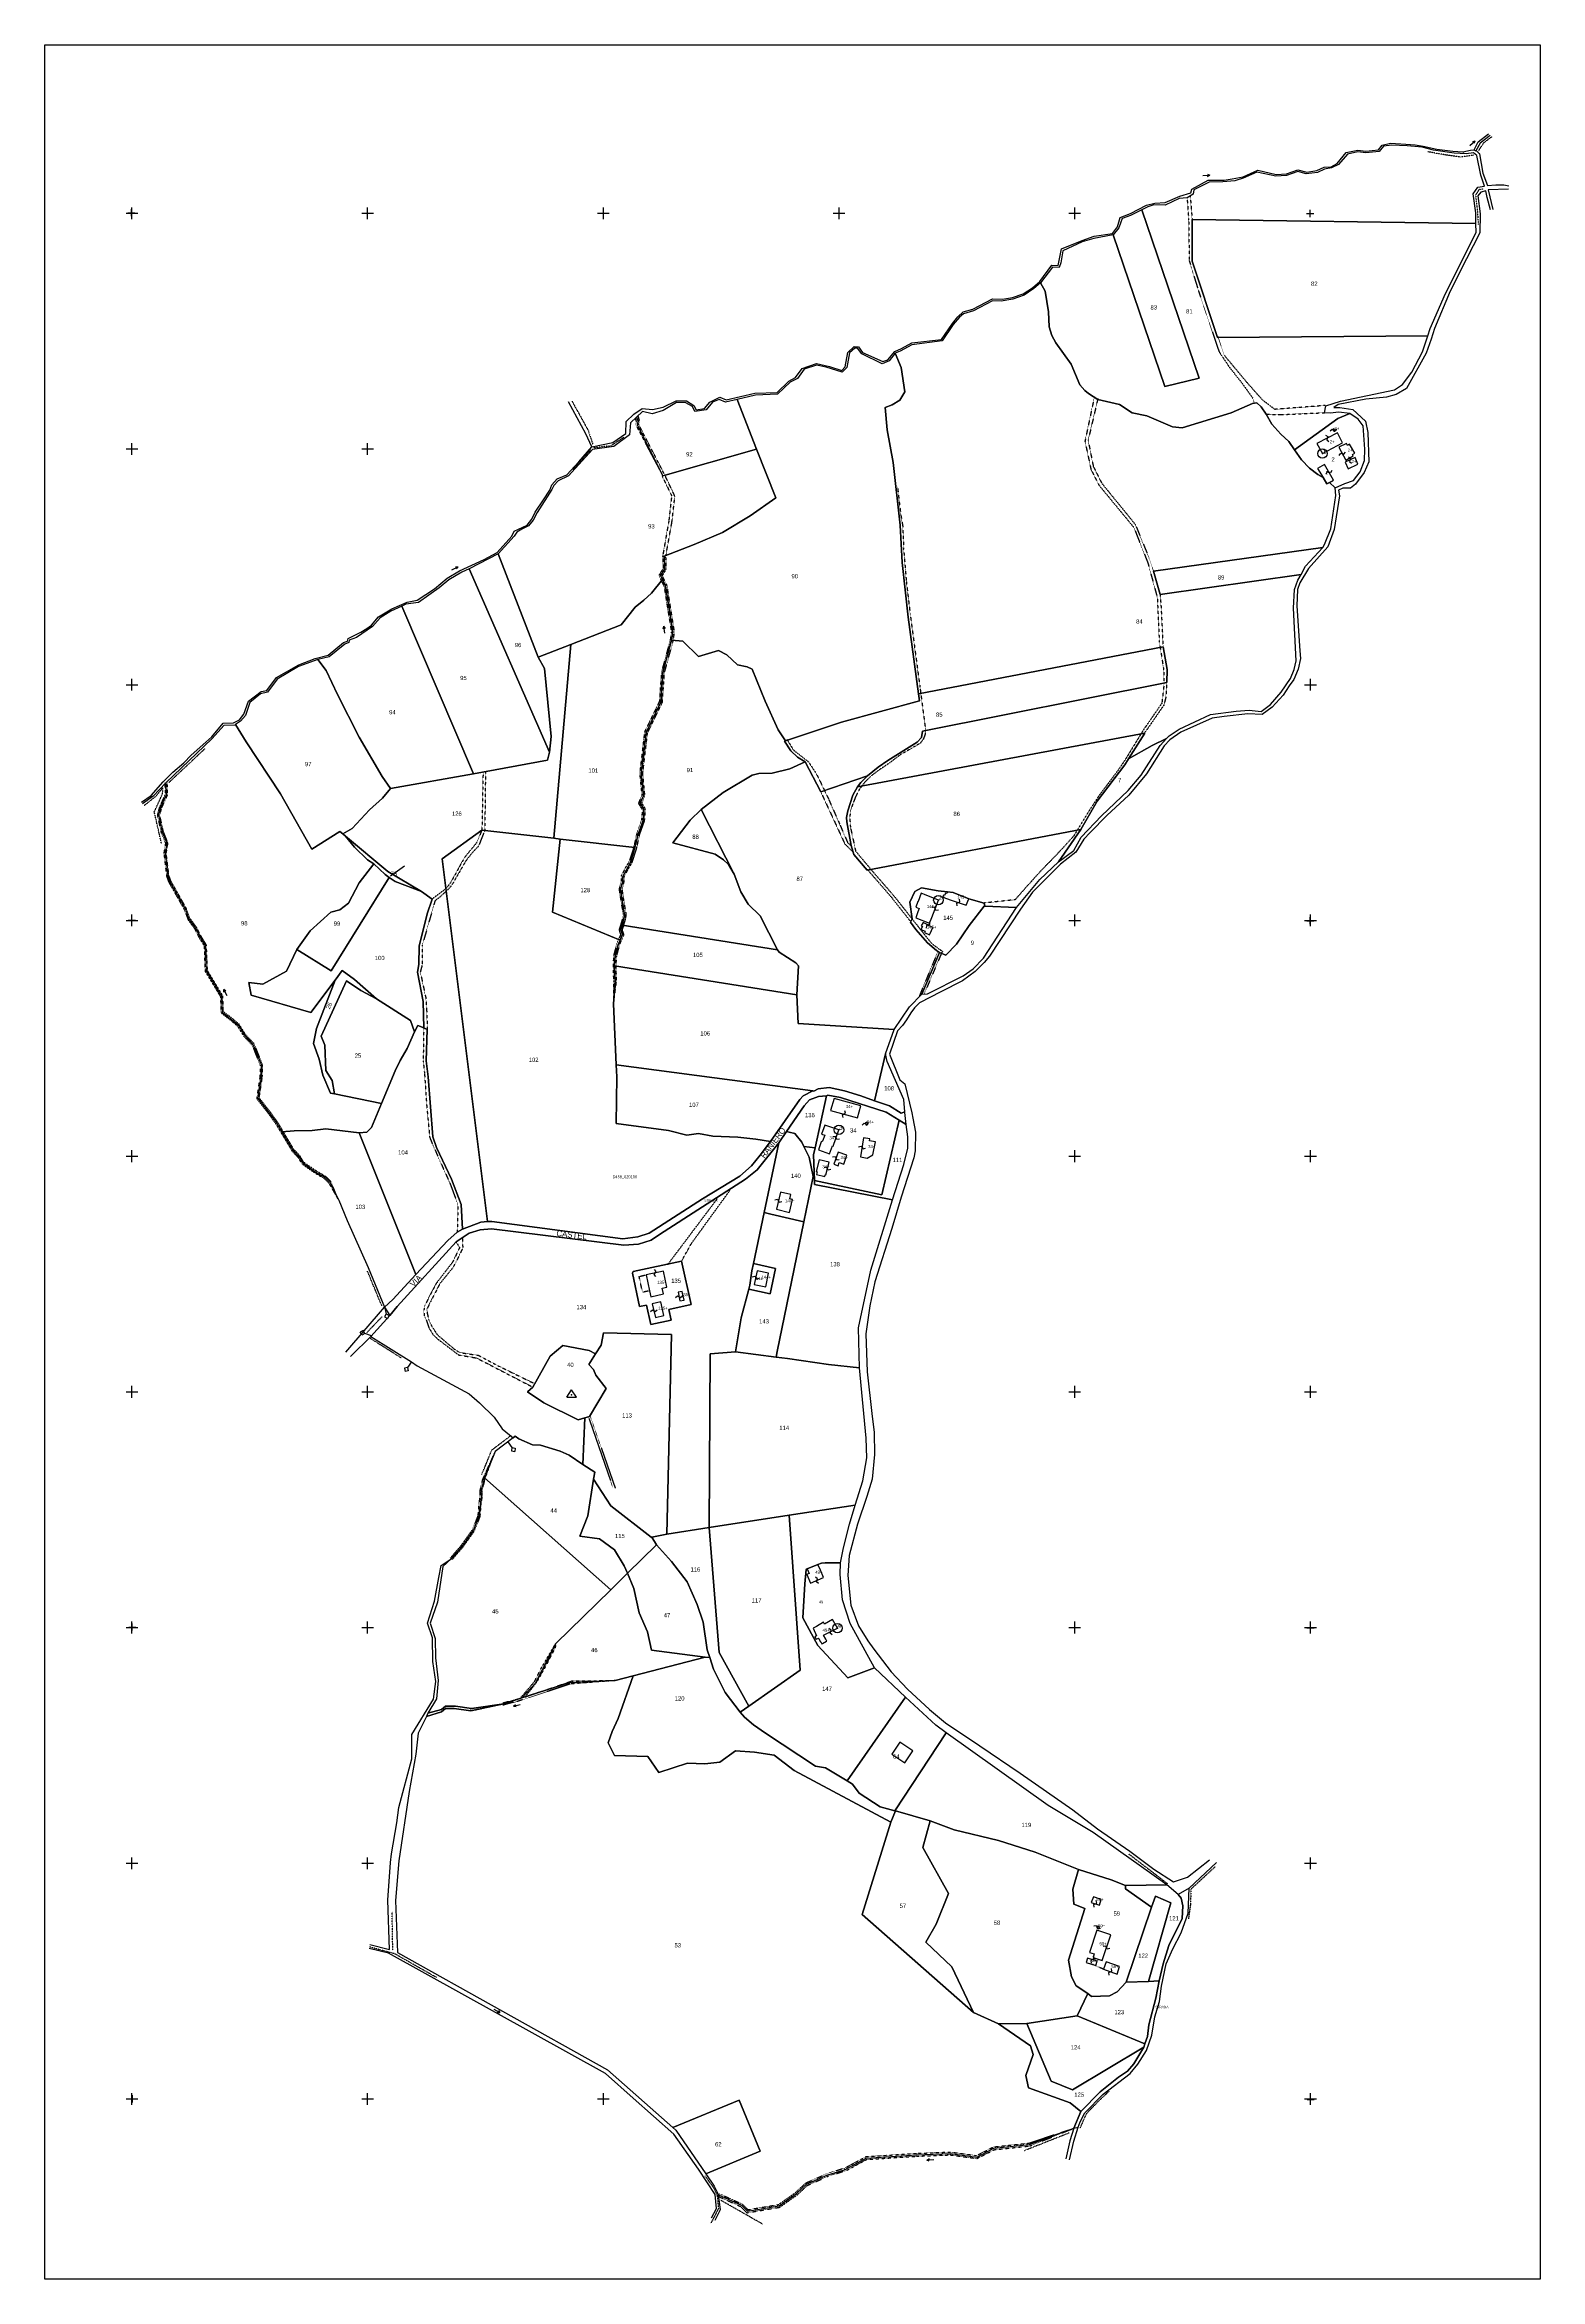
# Model space of a CAD drawing. Header units: metres. Extents: x 3926 to 5195, y -30553 to -28657.
import ezdxf

# ---------------------------------------------------------------- set-up
doc = ezdxf.new("R2010")
doc.units = ezdxf.units.M
for name, pattern in [('CONTINUA', [0]), ('FRECCETTA', [1, -1]), ('INTERNA', [0]), ('TRATTEGGIATA2', [0.3, 0.15, -0.15]), ('TRATTEGGIATA5', [0.3, 0.15, -0.15]), ('TRATTO-PUNTO', [0.4, 0.15, -0.125, 0, -0.125])]:
    doc.linetypes.add(name, pattern=pattern)
for name, color, linetype in [('ACQUE', 4, 'CONTINUA'), ('CONFINE', 3, 'CONTINUA'), ('FABBRICATI', 1, 'CONTINUA'), ('FIDUCIALI', 5, 'CONTINUA'), ('LINEEVARIE', 6, 'CONTINUA'), ('PARTICELLE', 7, 'CONTINUA'), ('SIMBOLI', 6, 'CONTINUA'), ('STRADE', 8, 'CONTINUA'), ('TESTI', 3, 'CONTINUA')]:
    doc.layers.add(name, color=color, linetype=linetype)

# ---------------------------------------------------------------- blocks, each defined once
blk = doc.blocks.new('20', base_point=(5, 5))
at = {"layer": 'SIMBOLI'}
blk.add_circle((5, 5), 4, dxfattribs=at)
blk.add_point((5, 5), dxfattribs=at)
blk = doc.blocks.new('9', base_point=(5, 5))
at = {"layer": 'SIMBOLI'}
for p, q in [((2, 5), (4, 6)), ((4, 6), (6, 4)), ((6, 4), (8, 5))]:
    blk.add_line(p, q, dxfattribs=at)
blk = doc.blocks.new('1', base_point=(5, 5))
at = {"layer": 'SIMBOLI'}
for p, q in [((2, 5), (8, 5)), ((5, 2), (5, 8))]:
    blk.add_line(p, q, dxfattribs=at)
blk = doc.blocks.new('3', base_point=(5, 5))
at = {"layer": 'SIMBOLI'}
for p, q in [((0, 5), (10, 5)), ((5, 0), (5, 10))]:
    blk.add_line(p, q, dxfattribs=at)
blk = doc.blocks.new('6', base_point=(8, 5))
at = {"layer": 'SIMBOLI'}
for p in [(2, 5), (6, 6), (6, 4)]:
    blk.add_line(p, (8, 5), dxfattribs=at)
blk = doc.blocks.new('8', base_point=(5, 5))
at = {"layer": 'SIMBOLI'}
for p, q in [((1, 3), (5, 9)), ((1, 3), (9, 3)), ((9, 3), (5, 9))]:
    blk.add_line(p, q, dxfattribs=at)
blk.add_point((5, 5), dxfattribs=at)
blk = doc.blocks.new('11', base_point=(0, 5))
at = {"layer": 'SIMBOLI'}
for p, q in [((0, 5), (6, 5)), ((6, 5), (8, 7)), ((6, 5), (8, 3)), ((8, 7), (10, 5)), ((8, 3), (10, 5))]:
    blk.add_line(p, q, dxfattribs=at)

msp = doc.modelspace()

# ---------------------------------------------------------------- linework, layer by layer
at = {"layer": 'ACQUE'}
msp.add_lwpolyline([(4250.052, -30075.411), (4262.543, -30071.568), (4266.172, -30068.648), (4273.369, -30068.752), (4287.521, -30070.69), (4315.656, -30064.661), (4288.216, -30068.603), (4274.671, -30066.61), (4266.209, -30066.666), (4262.579, -30069.485), (4251.047, -30072.661), (4250.052, -30075.411)], close=True, dxfattribs=at)
at = {"layer": 'CONFINE'}
msp.add_lwpolyline([(4251.047, -30072.661), (4250.052, -30075.411), (4242.752, -30089.736), (4240.999, -30107.529), (4235.286, -30139.015), (4226.468, -30197.855), (4223.66, -30231.608), (4225.28, -30275.645), (4403.489, -30375.154), (4458.93, -30424.072), (4461.614, -30426.436), (4486.877, -30463.577), (4494.172, -30474.026), (4497.771, -30481.42), (4517.139, -30490.182), (4522.242, -30495.279), (4549.12, -30490.731), (4563.897, -30480.319), (4572.356, -30472.337), (4590.545, -30464.29), (4604.756, -30460.081), (4623.084, -30450.103), (4665.685, -30447.38), (4694.36, -30446.224), (4716.781, -30449.275), (4731.325, -30441.863), (4761.608, -30438.664), (4799.318, -30424.746), (4803.012, -30423.959), (4804.602, -30419.376), (4808.604, -30411.831), (4824.102, -30395.775), (4846.888, -30378.248), (4853.423, -30370.482), (4860.945, -30358.95), (4865.366, -30345.914), (4868.045, -30330.198), (4871.808, -30317.37), (4873.693, -30304.148), (4877.618, -30285.324), (4883.104, -30272.485), (4890.309, -30258.974), (4896.224, -30242.219), (4897.093, -30221.18), (4887.855, -30226.475), (4878.119, -30218.208), (4815.733, -30173.762), (4777.416, -30150.952), (4690.789, -30089.344), (4682.18, -30082.847), (4656.475, -30059.089), (4630.053, -30034.167), (4609.472, -29996.556), (4602.949, -29976.481), (4600.824, -29954.903), (4601.161, -29944.994), (4603.76, -29932.377), (4608.843, -29912.428), (4613.798, -29896.137), (4620.244, -29875.417), (4623.607, -29856.038), (4623.036, -29839.327), (4617.303, -29779.517), (4616.564, -29745.686), (4626.921, -29696.895), (4645.412, -29637.025), (4654.987, -29607.139), (4658.438, -29593.195), (4658.272, -29583.747), (4656.933, -29573.29), (4655.848, -29562.933), (4655.797, -29562.331), (4654.911, -29551.914), (4640.906, -29519.848), (4639.392, -29513.355), (4646.85, -29492.476), (4659.691, -29473.338), (4670.107, -29462.549), (4675.022, -29462.415), (4705.425, -29447.174), (4713.745, -29441.124), (4722.551, -29432.022), (4750.533, -29388.956), (4770.287, -29365.404), (4786.096, -29350.362), (4799.155, -29340.622), (4805.513, -29329.301), (4822.771, -29311.252), (4845.277, -29289.916), (4856.387, -29276.786), (4872.582, -29251.529), (4877.865, -29245.798), (4880.027, -29243.453), (4888.45, -29237.706), (4915.174, -29225.386), (4937.046, -29222.345), (4947.885, -29221.561), (4958.282, -29222.66), (4966.147, -29216.766), (4974.995, -29206.444), (4982.972, -29194.655), (4986.062, -29187.166), (4987.988, -29179.888), (4985.603, -29135.196), (4986.354, -29119.136), (4989.29, -29111.242), (4992.145, -29106.397), (4995.695, -29099.464), (5010.385, -29083.667), (5011.837, -29081.168), (5017.167, -29067.72), (5021.534, -29039.545), (5020.881, -29032.996), (5029.064, -29029.182), (5036.599, -29026.744), (5042.274, -29019.339), (5045.857, -29009.764), (5045.994, -29000.212), (5044.591, -28980.407), (5040.498, -28974.795), (5033.269, -28970.017), (5023.987, -28968.808), (5016.796, -28969.618), (5011.979, -28969.244), (5012.903, -28963.548), (5025.443, -28959.451), (5071.341, -28949.848), (5078.203, -28945.433), (5086.086, -28934.813), (5095.141, -28917.733), (5099.487, -28903.991), (5101.643, -28897.825), (5114.564, -28868.12), (5140.509, -28816.329), (5140.362, -28808.61), (5140.192, -28799.667), (5138.156, -28783.677), (5142.07, -28777.961), (5147.739, -28777.009), (5144.432, -28767.734), (5141.074, -28751.092), (5138.372, -28748.824), (5131.992, -28749.527), (5121.904, -28749.035), (5104.302, -28746.612), (5094.655, -28743.933), (5082.027, -28742.696), (5069.101, -28742.223), (5061.86, -28743.033), (5058.142, -28747.732), (5047.102, -28748.771), (5040.305, -28747.902), (5031.349, -28749.943), (5023.656, -28758.783), (5017.949, -28761.615), (5012.027, -28762.62), (5005.814, -28765.557), (4996.445, -28766.585), (4989.184, -28764.5), (4979.629, -28767.866), (4970.665, -28768.687), (4954.525, -28765.137), (4943.006, -28770.243), (4935.724, -28772.578), (4925.645, -28773.407), (4914.142, -28773.534), (4901.012, -28780.226), (4900.48, -28783.939), (4895.28, -28786.818), (4888.697, -28787.523), (4876.725, -28793.191), (4867.196, -28792.848), (4861.936, -28794.458), (4856.835, -28796.981), (4847.393, -28801.972), (4840.214, -28804.56), (4837.48, -28812.25), (4832.555, -28818.227), (4816.157, -28821.334), (4806.345, -28824.244), (4789.927, -28831.771), (4788.072, -28842.148), (4786.781, -28845.916), (4781.154, -28845.648), (4770.857, -28859.028), (4765.164, -28863.943), (4757.144, -28869.382), (4747.388, -28872.952), (4737.416, -28874.695), (4730.268, -28874.387), (4714.16, -28882.775), (4705.46, -28885.221), (4702.288, -28888.189), (4696.858, -28894.474), (4687.375, -28908.255), (4661.653, -28911.525), (4651.96, -28916.924), (4647.614, -28918.68), (4642.54, -28925.166), (4636.628, -28927.695), (4619.188, -28919.276), (4615.759, -28914.422), (4613.327, -28914.438), (4608.845, -28918.583), (4606.548, -28930.944), (4602.775, -28934.932), (4588.96, -28930.502), (4580.74, -28928.931), (4570.323, -28932.303), (4564.804, -28940.316), (4558.541, -28943.406), (4547.816, -28953.486), (4529.021, -28954.373), (4513.437, -28957.931), (4503.622, -28960.384), (4498.335, -28957.981), (4492.574, -28960.407), (4487.146, -28966.845), (4477.729, -28968.178), (4475.572, -28964.077), (4470.127, -28960.76), (4461.966, -28960.459), (4450.661, -28967.291), (4441.356, -28970.198), (4433.133, -28968.221), (4428.149, -28973.08), (4423.165, -28977.94), (4422.07, -28988.159), (4408.81, -28998.002), (4390.735, -29000.51), (4370.567, -29022.795), (4361.727, -29027.02), (4358.106, -29031.007), (4356.406, -29034.32), (4343.82, -29053.863), (4340.572, -29060.54), (4336.398, -29065.241), (4330.943, -29067.92), (4326.604, -29070.743), (4324.347, -29074.111), (4310.716, -29088.935), (4286.275, -29101.596), (4279.96, -29104.534), (4269.008, -29111.059), (4260.591, -29117.77), (4243.245, -29130.333), (4232.51, -29131.624), (4229.126, -29133.323), (4219.78, -29137.551), (4210.748, -29143.251), (4204.11, -29150.763), (4190.642, -29159.947), (4184.475, -29162.122), (4183.981, -29164.106), (4180.748, -29165.5), (4167.293, -29176.512), (4157.678, -29178.608), (4141.452, -29184.559), (4123.384, -29195.45), (4114.996, -29206.429), (4109.229, -29207.839), (4100.056, -29215.114), (4096.279, -29226.063), (4092.157, -29230.916), (4087.87, -29233.839), (4087.265, -29234.251), (4078.094, -29234.516), (4067.985, -29245.811), (4028.815, -29283.21), (4029.189, -29293.368), (4024.398, -29304.019), (4022.62, -29310.838), (4025.759, -29325.144), (4029.573, -29334.416), (4028.111, -29342.91), (4030.424, -29362.302), (4032.283, -29367.32), (4045.416, -29390.501), (4048.668, -29399.167), (4054.039, -29406.447), (4056.559, -29411.714), (4062.25, -29421.278), (4063.108, -29442.865), (4076.128, -29464.37), (4076.626, -29477.881), (4090.386, -29489.017), (4095.717, -29497.771), (4102.709, -29504.939), (4109.926, -29522.774), (4109.641, -29532.886), (4106.927, -29550.889), (4122.935, -29572.069), (4127.345, -29579.508), (4136.624, -29594.993), (4141.729, -29600.395), (4144.908, -29605.81), (4154.685, -29612.705), (4163.896, -29618.182), (4167.825, -29622.067), (4175.582, -29637.359), (4182.543, -29654.688), (4200.453, -29694.552), (4214.215, -29728.093), (4218.927, -29735.327), (4202.831, -29752.962), (4237.288, -29774.426), (4242.076, -29778.001), (4286.126, -29801.739), (4294.844, -29809.301), (4307.243, -29821.564), (4314.153, -29831.476), (4323.378, -29839.137), (4308.102, -29850.619), (4299.068, -29873.071), (4296.072, -29884.637), (4296.255, -29889.106), (4294.493, -29905.528), (4289.761, -29917.499), (4279.873, -29931.333), (4270.873, -29941.706), (4263.721, -29948.206), (4259.418, -29978.362), (4253.055, -29996.338), (4257.401, -30009.163), (4257.463, -30025.674), (4259.825, -30044.812), (4258.463, -30060.52), (4251.047, -30072.661)], close=True, dxfattribs=at)
at = {"layer": 'FABBRICATI'}
for points in [[(5010.191, -29003.956), (5027.155, -28994.749), (5022.891, -28986.343), (5005.521, -28995.502), (5010.191, -29003.956)], [(5019.79, -28984.992), (5020.855, -28984.985), (5021.351, -28983.458), (5019.269, -28982.811), (5019.79, -28984.992)], [(5029.955, -29009.458), (5036.347, -29005.906), (5035.779, -29004.649), (5037.671, -29003.712), (5033.153, -28995.863), (5031.31, -28996.958), (5030.516, -28995.282), (5024.125, -28998.605), (5029.955, -29009.458)], [(5037.798, -29007.224), (5029.39, -29011.3), (5031.906, -29016.882), (5040.274, -29012.905), (5037.798, -29007.224)], [(5016.238, -29028.454), (5019.467, -29026.35), (5011.826, -29013.293), (5005.97, -29016.532), (5010.787, -29024.324), (5013.966, -29029.688), (5016.238, -29028.454)], [(4667.875, -29389.85), (4666.739, -29392.816), (4665.047, -29397.735), (4676.802, -29402.39), (4678.63, -29397.615), (4684.255, -29382.793), (4672.414, -29377.994), (4669.555, -29376.831), (4666.998, -29384.015), (4666.707, -29383.91), (4665.03, -29388.663), (4667.875, -29389.85)], [(4696.727, -29376.258), (4691.909, -29375.745), (4691.356, -29377.117), (4690.266, -29376.764), (4689.523, -29378.887), (4688.538, -29378.541), (4688.081, -29379.851), (4689.065, -29380.187), (4688.918, -29380.629), (4694.338, -29382.523), (4707.85, -29387.157), (4710.158, -29381.8), (4696.727, -29376.258)], [(4670.669, -29405.079), (4669.502, -29407.724), (4672.972, -29409.257), (4672.538, -29410.173), (4676.784, -29412.199), (4677.355, -29411.137), (4679.5, -29406.093), (4671.311, -29401.829), (4669.81, -29404.634), (4670.669, -29405.079)], [(4595.984, -29551.05), (4592.845, -29561.352), (4615.522, -29567.454), (4618.416, -29557.472), (4595.984, -29551.05)], [(4599.953, -29577.735), (4587.919, -29573.625), (4585.174, -29581.408), (4587.813, -29582.263), (4586.01, -29587.315), (4584.893, -29588.003), (4582.637, -29594.688), (4592.005, -29598.025), (4594.49, -29591.403), (4594.963, -29591.572), (4599.953, -29577.735)], [(4622.88, -29573.618), (4624.497, -29572.947), (4623.825, -29571.072), (4622.157, -29571.642), (4622.88, -29573.618)], [(4620.828, -29584.634), (4618.295, -29600.684), (4623.904, -29601.79), (4628.782, -29598.969), (4630.855, -29587.953), (4625.788, -29587.113), (4626.153, -29585.373), (4620.828, -29584.634)], [(4583.199, -29603.185), (4580.721, -29613.134), (4581.444, -29613.408), (4580.84, -29615.47), (4587.831, -29617.404), (4588.257, -29615.832), (4588.749, -29615.963), (4591.606, -29605.267), (4583.199, -29603.185)], [(4599.271, -29596.598), (4595.516, -29606.91), (4599.234, -29608.205), (4600.236, -29605.477), (4603.961, -29606.776), (4606.668, -29599.16), (4599.271, -29596.598)], [(4550.295, -29630.544), (4546.834, -29645.103), (4558.067, -29647.747), (4560.625, -29636.745), (4558.208, -29636.154), (4559.041, -29632.58), (4550.295, -29630.544)], [(4450.05, -29711.998), (4453.952, -29711.061), (4451.069, -29697.553), (4436.36, -29700.752), (4439.213, -29714.306), (4440.261, -29719.271), (4451.123, -29716.94), (4450.05, -29711.998)], [(4540.202, -29699.276), (4530.533, -29697.253), (4528.111, -29708.834), (4537.776, -29710.856), (4540.202, -29699.276)], [(4448.914, -29723.72), (4441.567, -29725.313), (4444.121, -29736.948), (4451.463, -29735.336), (4448.914, -29723.72)], [(4463.406, -29715.487), (4465.009, -29722.929), (4468.453, -29722.182), (4466.85, -29714.739), (4463.406, -29715.487)], [(4584.22, -29951.43), (4582.048, -29946.49), (4572.981, -29950.32), (4574.634, -29954.1), (4573.793, -29954.453), (4572.698, -29954.914), (4572.613, -29954.95), (4575.637, -29962.234), (4586.906, -29957.536), (4584.22, -29951.43)], [(4589.261, -30011.681), (4589.63, -30011.469), (4588.684, -30009.759), (4586.938, -30006.461), (4598.604, -30000.49), (4594.549, -29993.049), (4587.583, -29997.007), (4586.913, -29995.487), (4580.755, -29999.085), (4578.01, -30000.585), (4580.795, -30007.041), (4579.445, -30007.801), (4580.669, -30009.995), (4582.61, -30008.898), (4582.859, -30009.324), (4584.343, -30012.27), (4584.467, -30012.198), (4585.371, -30013.918), (4586.008, -30013.551), (4589.261, -30011.681)], [(4813.863, -30233.369), (4820.871, -30235.558), (4822.46, -30230.721), (4815.957, -30228.427), (4813.863, -30233.369)], [(4816.499, -30276.809), (4815.483, -30279.978), (4823.119, -30282.385), (4830.571, -30260.591), (4818.788, -30256.859), (4812.481, -30275.604), (4816.499, -30276.809)], [(4820.916, -30253.92), (4819.207, -30253.274), (4818.597, -30255.035), (4820.306, -30255.593), (4820.916, -30253.92)], [(4810.743, -30280.559), (4809.733, -30284.17), (4817.904, -30286.741), (4819.005, -30283.068), (4810.743, -30280.559)], [(4824.286, -30289.845), (4835.921, -30294.188), (4838.054, -30287.518), (4826.726, -30283.58), (4824.286, -30289.845)]]:
    msp.add_lwpolyline(points, close=True, dxfattribs=at)
at = {"layer": 'LINEEVARIE', "color": 2}
msp.add_lwpolyline([(3926, -30553), (3926, -28657), (5195, -28657), (5195, -30553), (3926, -30553)], dxfattribs=at)
at = {"layer": 'LINEEVARIE'}
for points in [[(5005.446, -28763.731), (5011.509, -28760.998), (5017.637, -28760.5), (5022.585, -28757.723), (5030.223, -28748.375), (5040.094, -28746.633), (5047.092, -28747.298), (5057.625, -28746.161), (5060.891, -28742.125), (5067.823, -28740.504), (5080.852, -28741.281), (5088.763, -28742.092), (5095.561, -28743.012), (5107.134, -28745.78), (5120.675, -28747.265), (5129.28, -28747.987)], [(5129.28, -28747.987), (5135.671, -28746.555), (5138.962, -28746.076), (5142.21, -28739.399), (5151.032, -28732.634)], [(5152.409, -28733.946), (5144.092, -28740.454), (5140.353, -28746.932)], [(5129.28, -28747.987), (5130.208, -28748.065)], [(5139.219, -28746.633), (5140.353, -28746.932)], [(5140.353, -28746.932), (5140.236, -28747.135)], [(5143.293, -28749.646), (5140.282, -28746.423)], [(5143.188, -28749.046), (5143.293, -28749.646)], [(5143.293, -28749.646), (5146.143, -28766.046), (5150.168, -28776.434), (5157.259, -28775.929), (5164.1, -28775.833), (5168.212, -28776.822)], [(4390.249, -28998.147), (4408.128, -28994.653), (4419.122, -28986.807), (4419.406, -28976.644), (4425.952, -28970.402), (4433.015, -28965.783), (4441.584, -28966.538), (4450.743, -28964.445), (4461.703, -28959.089), (4470.521, -28959.132), (4476.832, -28963.002), (4478.833, -28966.697), (4485.871, -28965.786), (4490.344, -28960.27), (4498.879, -28956.098), (4504.166, -28958.399), (4528.502, -28952.649), (4547.4, -28951.964), (4557.419, -28942.397), (4562.974, -28939.515), (4568.596, -28931.755), (4580.983, -28927.558), (4591.947, -28930.025), (4602.359, -28933.359), (4605.124, -28930.191), (4607.373, -28918.288), (4612.709, -28913.07), (4616.613, -28913.247), (4619.789, -28918.205), (4637.224, -28925.811), (4641.319, -28924.412), (4647.3, -28917.26), (4652.857, -28914.733), (4661.643, -28910.001), (4686.911, -28907.14), (4696.243, -28893.462), (4700.664, -28887.793), (4705.4, -28883.748), (4713.493, -28881.51), (4730.206, -28872.609), (4738.621, -28873.01), (4747.226, -28871.632), (4756.123, -28868.322), (4763.994, -28863.341), (4770.494, -28857.811), (4780.484, -28844.129), (4786.01, -28844.346), (4788.801, -28830.204), (4806.136, -28823.229), (4816.549, -28819.401), (4831.889, -28817.215), (4836.209, -28811.649), (4838.586, -28803.606), (4847.279, -28800.093), (4860.914, -28793.144), (4867.997, -28791.471), (4876.658, -28790.804), (4889.24, -28785.385), (4898.546, -28782.783), (4899.335, -28779.577), (4913.118, -28771.966), (4926.698, -28771.825), (4933.482, -28770.815), (4942.796, -28769.228), (4955.324, -28763.404), (4971.009, -28767.059), (4979.52, -28766.647), (4989.176, -28763.28), (4996.992, -28765.057), (5005.446, -28763.731)], [(5152.743, -28797.196), (5150.036, -28786.748), (5148.849, -28781.103), (5144.581, -28782.009), (5141.968, -28785.227), (5143.898, -28800.557), (5143.806, -28816.663), (5132.302, -28838.789), (5118.656, -28866.263), (5105.089, -28897.751), (5102.313, -28906.813), (5098.239, -28918.678), (5081.57, -28948.763), (5072.686, -28953.852), (5064.592, -28955.938), (5046.968, -28957.631), (5023.537, -28962.41), (5019.752, -28964.721), (5024.77, -28964.84), (5035.83, -28966.596), (5046.743, -28976.481), (5048.634, -28986.121), (5049.463, -29010.858), (5045.573, -29020.028), (5038.191, -29029.883), (5033.856, -29033.214), (5027.572, -29033.307), (5023.833, -29034.856), (5024.626, -29039.677), (5020.06, -29068.31), (5014.689, -29083.13), (4998.446, -29101.477), (4991.029, -29113.568), (4988.991, -29119.322), (4988.427, -29133.196), (4991.071, -29171.231), (4991.623, -29177.883), (4989.658, -29186.787), (4985.765, -29195.602), (4982.052, -29200.91), (4976.684, -29208.821), (4967.582, -29219.144), (4958.909, -29225.4), (4946.944, -29224.717), (4926.891, -29226.883), (4916.715, -29228.475), (4889.939, -29240.44), (4880.759, -29246.75), (4875.929, -29251.914), (4860.94, -29275.638), (4846.013, -29293.671), (4827.229, -29310.968), (4813.14, -29325.541), (4807.604, -29331.167), (4800.888, -29342.033), (4787.781, -29352.18), (4764.179, -29376.164), (4753.939, -29390.559), (4727.658, -29430.261), (4723.135, -29435.778), (4715.434, -29443.45), (4704.694, -29451.396), (4686.462, -29460.51), (4668.334, -29469.978), (4663.953, -29474.072), (4660.943, -29478.41), (4657.132, -29484.38), (4653.872, -29489.279), (4649.646, -29493.778), (4642.838, -29513.383)], [(5168.079, -28779.617), (5150.852, -28780.138), (5154.818, -28796.826)], [(4390.249, -28998.147), (4385.272, -28987.235), (4370.54, -28960.051)], [(4008.253, -29299.808), (4016.372, -29294.013), (4026.529, -29282.362), (4034.684, -29274.331), (4044.106, -29266.444), (4050.394, -29259.696), (4062.684, -29248.742), (4067.822, -29244.237), (4077.473, -29232.691), (4086.289, -29232.429), (4091.289, -29229.855), (4095.106, -29224.953), (4098.883, -29214.106), (4109.621, -29205.906), (4114.531, -29205.009), (4122.715, -29194.032), (4141.645, -29183.135), (4155.392, -29177.811), (4166.573, -29175.044), (4179.623, -29164.135), (4182.859, -29162.996), (4183.452, -29160.808), (4194.21, -29155.554), (4199.205, -29152.371), (4203.189, -29149.499), (4209.221, -29142.346), (4220.629, -29135.767), (4233.461, -29129.89), (4242.065, -29128.359), (4256.644, -29118.609), (4267.631, -29109.747), (4278.027, -29103.48), (4298.788, -29093.689), (4310.049, -29087.771), (4322.319, -29073.921), (4324.47, -29069.893), (4335.431, -29064.638), (4339.349, -29059.633), (4342.045, -29053.671), (4349.22, -29043.158), (4354.535, -29034.943), (4356.176, -29030.461), (4360.753, -29025.401), (4369.092, -29021.992), (4379.15, -29010.799), (4390.249, -28998.147)], [(4450.398, -29090.528), (4450.199, -29091.664)], [(4028.815, -29283.21), (4017.999, -29294.713), (4008.922, -29301.226)], [(4642.838, -29513.383), (4651.502, -29535.172), (4655.934, -29538.597), (4661.88, -29563.147), (4662.622, -29567.765), (4664.731, -29579.741), (4664.536, -29595.593), (4663.361, -29601.495), (4652.796, -29634.842), (4644.667, -29661.315), (4630.434, -29706.677), (4626.217, -29727.179), (4622.731, -29750.827), (4623.763, -29782.979), (4627.909, -29818.413), (4629.895, -29834.455), (4629.973, -29853.252), (4627.989, -29874.197), (4623.477, -29888.706), (4615.633, -29912.332), (4608.518, -29938.848), (4607.418, -29955.774), (4609.973, -29980.905), (4616.581, -29998.541), (4624.32, -30011.242), (4629.489, -30018.472), (4644.215, -30037.528), (4658, -30052.322), (4676.666, -30069.573), (4690.427, -30080.912), (4719.346, -30100.331), (4753.561, -30123.524), (4798.371, -30154.572), (4819.209, -30170.792), (4846.757, -30189.864), (4867.133, -30205.021), (4883.727, -30215.681), (4895.61, -30211.842), (4914.41, -30196.984)], [(4181.486, -29766.262), (4214.215, -29728.093)], [(4203.356, -29752.388), (4185.415, -29770.123)], [(4201.921, -30268.79), (4218.675, -30273.2), (4217.221, -30231.194), (4219.383, -30199.325), (4220.244, -30191.902), (4224.726, -30165.707), (4226.562, -30152.587), (4237.477, -30111.261), (4237.386, -30090.635), (4255.881, -30060.791), (4257.855, -30045.74), (4255.406, -30028.685), (4255.015, -30008.671), (4250.673, -29996.202), (4256.879, -29977.566), (4260.543, -29957.677), (4262.397, -29947.249), (4270.873, -29941.706)], [(4920.306, -30199.434), (4897.093, -30221.18)], [(4491.823, -30500.816), (4496.126, -30492.862), (4494.93, -30480.981), (4480.795, -30459.483), (4459.813, -30429.902), (4425.243, -30399.243), (4401.788, -30378.366), (4217.581, -30276.154), (4201.287, -30272.299)], [(4799.318, -30424.746), (4795.845, -30435.641), (4792.351, -30450.754)], [(4795.448, -30451.546), (4799.343, -30435.72), (4803.012, -30423.959)], [(4494.776, -30502.879), (4499.528, -30493.703), (4497.771, -30481.42)]]:
    msp.add_lwpolyline(points, dxfattribs=at)
at = {"layer": 'LINEEVARIE', "linetype": 'TRATTO-PUNTO'}
for points in [[(5153.685, -28735.258), (5146.728, -28740.487), (5142.365, -28747.222)], [(5138.588, -28750.753), (5127.298, -28752.301), (5114.769, -28750.607), (5099.699, -28747.913)], [(5146.64, -28779.353), (5142.995, -28779.886), (5140.038, -28784.63), (5141.381, -28795.646), (5142.388, -28809.509)], [(4373.323, -28959.321), (4387.024, -28984.023), (4391.007, -28995.885)], [(4389.268, -29000.875), (4374.18, -29017.64)], [(4417.371, -28990.121), (4406.626, -28997.305), (4391.384, -28999.134)], [(4061.711, -29254.54), (4031.399, -29283.04)], [(4025.117, -29334.852), (4019.002, -29307.966), (4026.042, -29292.526), (4026.26, -29287.444), (4020.33, -29294.647), (4010.451, -29302.587)], [(4212.028, -29726.939), (4199.763, -29697.402)], [(4199.363, -29749.733), (4212.395, -29736.082)], [(4228.397, -29771.183), (4202.286, -29754.744)], [(4296.884, -29870.05), (4305.457, -29849.265), (4321.792, -29836.963)], [(4878.671, -30217.391), (4845.861, -30192.207)], [(4919.114, -30202.947), (4898.568, -30221.983), (4898.15, -30234.84), (4896.411, -30247.248)], [(4221.366, -30273.842), (4220.736, -30241.281)], [(4258.316, -30296.865), (4222.906, -30276.779), (4201.227, -30270.928)], [(4829.053, -30393.506), (4819.234, -30402.717), (4809.724, -30412.585), (4804.335, -30424.814)], [(4795.14, -30428.889), (4756.982, -30443.978)], [(4486.257, -30465.29), (4493.932, -30475.958), (4496.557, -30481.783), (4497.697, -30492.851), (4491.196, -30505.494)], [(4535.037, -30506.117), (4499.779, -30486.03)]]:
    msp.add_lwpolyline(points, dxfattribs=at)
at = {"layer": 'LINEEVARIE', "linetype": 'TRATTEGGIATA2'}
for points in [[(4895.28, -28786.818), (4896.625, -28805.506), (4897.117, -28840.202), (4904.997, -28865.959), (4922.431, -28917.511), (4931.084, -28930.51), (4941.104, -28943.094), (4950.825, -28956.543), (4952.52, -28961.135)], [(4897.967, -28785.331), (4899.562, -28805.232)], [(5012.393, -28963.145), (4969.796, -28966.426), (4959.455, -28958.62), (4945.92, -28943.367), (4932.583, -28927.401), (4926.706, -28920.277), (4921.378, -28904.461)], [(4816.541, -28956.201), (4808.625, -28993.511), (4813.756, -29017.406), (4820.486, -29030.672), (4850.075, -29066.546), (4862.04, -29096.696), (4869.995, -29125.957), (4871.725, -29163.795), (4875.434, -29187.293), (4875.769, -29199.179), (4873.907, -29215.754), (4860.158, -29235.609), (4857.649, -29239.334), (4849.982, -29251.934), (4842.615, -29263.922), (4836.595, -29272.853), (4820.325, -29294.503), (4810.847, -29309.096), (4803.732, -29320.879), (4799.121, -29328.378), (4786.849, -29341.923), (4771.4, -29357.776), (4755.608, -29375.307), (4749.323, -29382.512), (4723.091, -29385.278)], [(4819.626, -28957.214), (4811.305, -28992.68), (4815.714, -29014.802), (4822.856, -29029.03), (4851.324, -29063.998), (4863.179, -29092.878), (4866.852, -29103.776)], [(4962.375, -28970.539), (4975.452, -28970.859), (5011.979, -28969.244)], [(4427.019, -28974.182), (4428.023, -28976.891), (4427.484, -28979.537), (4450.486, -29022.923)], [(4453.352, -29102.173), (4453.122, -29090.301), (4458.157, -29062.399), (4460.74, -29040.18), (4452.256, -29022.302), (4430.068, -28979.418), (4430.651, -28975.858), (4429.511, -28971.752)], [(4449.776, -29022.827), (4457.95, -29039.69), (4455.514, -29061.349), (4450.398, -29090.528)], [(4649.56, -29032.064), (4652.304, -29055.314), (4654.048, -29065.616), (4654.788, -29084.866), (4657.109, -29112.793), (4660.337, -29140.054), (4668.619, -29202.032), (4673.38, -29238.478), (4672.951, -29242.393), (4671.608, -29246.06), (4668.845, -29249.685), (4661.426, -29254.053), (4651.835, -29259.604), (4643.063, -29266.267), (4634.286, -29272.168), (4627.026, -29277.601), (4621.439, -29283.227), (4617.271, -29288.742), (4614.17, -29294.656), (4611.63, -29301.227), (4609.397, -29308.1), (4609.132, -29313.843), (4609.637, -29320.851), (4614.085, -29341.295), (4628.596, -29358.574), (4646.782, -29379.486), (4662.63, -29399.55), (4673.622, -29413.55), (4678.732, -29419.714), (4684.692, -29424.145), (4687.798, -29426.309), (4686.747, -29428.247), (4672.133, -29462.494)], [(4450.398, -29090.528), (4450.733, -29101.453), (4447.111, -29107.331), (4448.899, -29111.277), (4451.545, -29116.588), (4457.731, -29155.275), (4456.755, -29162.118), (4449.328, -29189.239), (4447.484, -29214.429), (4434.954, -29240.194), (4430.844, -29275.278), (4432.628, -29293.974), (4429.748, -29300.769), (4433.108, -29306.089), (4432.41, -29314.938), (4428.313, -29326.364), (4426.383, -29335.283), (4425.315, -29339.644), (4421.805, -29350.296), (4418.851, -29355.107), (4415.136, -29362.361), (4415.112, -29366.578), (4413.36, -29373.499), (4415.259, -29385.907), (4416.62, -29393.465), (4416.773, -29395.717), (4416.278, -29398.388), (4414.668, -29403.853), (4413.362, -29407.816), (4413.893, -29409.82), (4414.714, -29412.067), (4411.542, -29419.222), (4408.766, -29429.672), (4408.202, -29438.044), (4408.602, -29451.407), (4408.667, -29470.691), (4411.207, -29451.323), (4410.812, -29438.093), (4411.351, -29430.099), (4414.009, -29420.09), (4417.524, -29412.161), (4416.383, -29409.037), (4416.081, -29407.897), (4417.158, -29404.629), (4418.816, -29398.996), (4419.396, -29395.869), (4419.211, -29393.144), (4417.831, -29385.479), (4416.017, -29373.627), (4417.718, -29366.91), (4417.74, -29362.997), (4421.125, -29356.385), (4424.186, -29351.401), (4427.823, -29340.363), (4428.924, -29335.869), (4430.825, -29327.083), (4434.982, -29315.49), (4435.776, -29305.43), (4432.681, -29300.53), (4435.286, -29294.384), (4433.465, -29275.306), (4437.492, -29240.936), (4450.048, -29215.119), (4451.909, -29189.683), (4459.313, -29162.649), (4460.368, -29155.253), (4454.056, -29115.783), (4451.254, -29110.157), (4450.058, -29107.518), (4453.352, -29102.173)], [(4872.36, -29123.553), (4873.131, -29132.541), (4874.946, -29167.99)], [(4878.042, -29198.046), (4877.218, -29210.905), (4875.69, -29217.215), (4861.942, -29237.121), (4859.039, -29241.151)], [(4555.607, -29246.171), (4561.297, -29255.482), (4574.086, -29265.507), (4580.539, -29275.32), (4582.49, -29279.016), (4590.974, -29296.741), (4600.343, -29317.966), (4607.295, -29333.974), (4610.418, -29336.978)], [(4299.997, -29273.718), (4299.408, -29323.627), (4293.928, -29337.381), (4291.862, -29339.173), (4288.745, -29342.75), (4283.87, -29348.727), (4281.065, -29353.419), (4272.451, -29368.312), (4270.394, -29371.374), (4267.979, -29373.981), (4261.03, -29380.429), (4257.249, -29383.197), (4246.36, -29421.119), (4246.223, -29437.987), (4244.692, -29443.789), (4249.405, -29465.807), (4250.086, -29476.523), (4250.653, -29492.522)], [(4297.96, -29274.094), (4296.973, -29323.237), (4292.738, -29333.782), (4282.034, -29346.91), (4271.133, -29366.735), (4268.312, -29370.778), (4264.537, -29374.563), (4254.201, -29382.252)], [(4028.013, -29282.92), (4028.183, -29293.161), (4023.453, -29303.674), (4022.338, -29307.586), (4021.592, -29310.833), (4024.799, -29325.445), (4028.536, -29334.531), (4027.098, -29342.884), (4029.442, -29362.539), (4031.371, -29367.746), (4035.463, -29374.901), (4044.504, -29390.926), (4047.778, -29399.65), (4053.176, -29406.966), (4055.67, -29412.18), (4057.953, -29416.172), (4061.258, -29421.579), (4062.116, -29443.163), (4075.136, -29464.667), (4075.641, -29478.383), (4084.552, -29485.357), (4089.613, -29489.676), (4094.919, -29498.39), (4101.853, -29505.498), (4108.918, -29522.955), (4108.641, -29532.797), (4105.871, -29551.166), (4115.839, -29563.924), (4122.095, -29572.619), (4135.82, -29595.602), (4140.922, -29601.001), (4144.153, -29606.505), (4154.136, -29613.545), (4161.408, -29617.944), (4163.288, -29618.991), (4167.026, -29622.687), (4175.534, -29637.664), (4168.667, -29621.49), (4164.503, -29617.372), (4162.415, -29616.21), (4155.235, -29611.865), (4145.663, -29605.115), (4142.536, -29599.789), (4137.428, -29594.384), (4123.775, -29571.52), (4117.444, -29562.72), (4107.983, -29550.612), (4110.642, -29532.975), (4110.935, -29522.592), (4103.564, -29504.379), (4096.514, -29497.152), (4091.159, -29488.358), (4085.821, -29483.804), (4077.611, -29477.378), (4077.121, -29464.073), (4064.1, -29442.566), (4063.242, -29420.978), (4059.679, -29415.151), (4057.448, -29411.248), (4054.903, -29405.928), (4049.558, -29398.684), (4046.327, -29390.076), (4037.207, -29373.91), (4033.194, -29366.894), (4031.406, -29362.066), (4029.124, -29342.937), (4030.61, -29334.302), (4026.72, -29324.844), (4023.648, -29310.843), (4024.281, -29308.086)], [(4024.281, -29308.086), (4025.342, -29304.364), (4030.196, -29293.576), (4030.019, -29282.887)], [(4584.447, -29290.891), (4604.972, -29335.259), (4612.035, -29342.135)], [(4623.87, -29356.624), (4644.457, -29380.416), (4660.151, -29400.278)], [(4683.913, -29426.372), (4667.766, -29464.975)], [(4247.62, -29491.238), (4247.137, -29519.269), (4248.274, -29529.88), (4250.081, -29556.794), (4252.704, -29584.364), (4260.891, -29603.158), (4269.742, -29622.761), (4276.66, -29641.258), (4276.009, -29664.531)], [(4466.672, -29688.559), (4474.958, -29673.787), (4507.384, -29629.112)], [(4454.783, -29691.801), (4496.575, -29636.318)], [(4280.358, -29669.3), (4280.714, -29678.014), (4274.968, -29689.991), (4272.064, -29695.041), (4261.41, -29708.016), (4253.608, -29723.106), (4250.309, -29729.733), (4250.586, -29733.287), (4251.686, -29738.36), (4254.259, -29744.084), (4259.023, -29751.47), (4273.296, -29763.568), (4278.131, -29766.635), (4294.213, -29769.068), (4311.608, -29778.351), (4341.785, -29793.108)], [(4275.053, -29672.768), (4278.076, -29677.625), (4272.13, -29689.909), (4258.317, -29707.884), (4252.214, -29719.356), (4248.416, -29727.256), (4247.73, -29730.563), (4247.912, -29734.982), (4249.764, -29738.983), (4251.99, -29745.725), (4255.475, -29751.392), (4259.25, -29755.076), (4277.182, -29768.673), (4292.403, -29771.265), (4340.16, -29795.994)], [(4387.375, -29821.214), (4407.941, -29880.807)], [(4389.03, -29820.87), (4410.142, -29881.879)], [(4271.683, -29942.361), (4280.662, -29931.953), (4290.648, -29917.982), (4295.48, -29905.757), (4296.376, -29894.568), (4297.261, -29889.168), (4297.08, -29884.733), (4299.351, -29875.043), (4308.102, -29850.619), (4297.431, -29874.447), (4295.065, -29884.541), (4295.249, -29889.045), (4294.383, -29894.326), (4293.505, -29905.299), (4288.874, -29917.016), (4279.083, -29930.712), (4270.164, -29941.051)], [(4314.739, -30063.905), (4329.409, -30060.098), (4341.575, -30045.893), (4347.375, -30034.373), (4359.597, -30013.614)], [(4360.01, -30013.21), (4358.914, -30017.48), (4350.212, -30034.252), (4343.302, -30046.492), (4333.492, -30058.903)], [(4333.492, -30058.903), (4373.042, -30045.328), (4410.237, -30044.928), (4371.844, -30047.876), (4326.995, -30062.756), (4320.367, -30064.274), (4314.752, -30065.886)], [(4333.492, -30058.903), (4333.241, -30058.984)], [(4824.286, -30289.845), (4814.628, -30285.642)], [(4497.578, -30482.615), (4516.443, -30491.187), (4521.831, -30496.569), (4549.59, -30491.872), (4564.661, -30481.253), (4573.032, -30473.354), (4590.972, -30465.417), (4603.062, -30461.572), (4605.151, -30461.236), (4623.426, -30451.286), (4665.747, -30448.582), (4694.303, -30447.431), (4716.992, -30450.519), (4731.673, -30443.036), (4761.901, -30439.843), (4799.318, -30424.746)], [(4498.573, -30480.424), (4517.835, -30489.176), (4522.653, -30493.989), (4548.651, -30489.59), (4563.134, -30479.385), (4571.681, -30471.32), (4590.118, -30463.164), (4602.502, -30459.225), (4604.362, -30458.925), (4622.742, -30448.919), (4665.622, -30446.178), (4694.418, -30445.017), (4716.57, -30448.032), (4730.977, -30440.689), (4761.351, -30437.481), (4799.721, -30424.489), (4799.318, -30424.746)]]:
    msp.add_lwpolyline(points, dxfattribs=at)
at = {"layer": 'LINEEVARIE', "linetype": 'TRATTEGGIATA5'}
msp.add_lwpolyline([(4439.213, -29714.306), (4433.259, -29715.559), (4430.367, -29702.084), (4436.36, -29700.752)], dxfattribs=at)
at = {"layer": 'LINEEVARIE', "linetype": 'INTERNA'}
msp.add_lwpolyline([(4655.849, -30114.793), (4662.617, -30104.53), (4651.608, -30097.27), (4644.84, -30107.533), (4655.849, -30114.793)], dxfattribs=at)
at = {"layer": 'PARTICELLE', "color": 2, "linetype": 'FRECCETTA'}
msp.add_line((4219.501, -29362.161), (4231.301, -29353.7), dxfattribs=at)
at = {"layer": 'PARTICELLE'}
for points in [[(4856.835, -28796.981), (4905.607, -28939.825), (4876.466, -28947.03), (4832.555, -28818.227), (4816.157, -28821.334), (4806.345, -28824.244), (4789.927, -28831.771), (4788.072, -28842.148), (4786.781, -28845.916), (4781.154, -28845.648), (4770.857, -28859.028), (4775.011, -28866.214), (4777.666, -28883.775), (4778.412, -28896.522), (4780.541, -28903.875), (4784.028, -28909.847), (4796.923, -28927.949), (4804.394, -28945.732), (4808.582, -28950.479), (4811.539, -28953), (4819.632, -28958.179), (4838.006, -28962.375), (4848.747, -28969.365), (4861.283, -28972.025), (4882.935, -28981.229), (4891.151, -28982.14), (4932.619, -28969.366), (4950.808, -28961.472), (4954.553, -28960.735), (4958.075, -28964.268), (4962.375, -28970.539), (4967.196, -28978.941), (4974.806, -28987.527), (4981.537, -28993.579), (4986.502, -29000.659), (5023.264, -28974.198), (5033.269, -28970.017), (5023.987, -28968.808), (5016.796, -28969.618), (5011.979, -28969.244), (5012.903, -28963.548), (5025.443, -28959.451), (5071.341, -28949.848), (5078.203, -28945.433), (5086.086, -28934.813), (5095.141, -28917.733), (5099.487, -28903.991), (4921.081, -28905.479), (4899.704, -28840.541), (4899.562, -28805.232), (5140.362, -28808.61), (5140.192, -28799.667), (5138.156, -28783.677), (5142.07, -28777.961), (5147.739, -28777.009), (5144.432, -28767.734), (5141.074, -28751.092), (5138.372, -28748.824), (5131.992, -28749.527), (5121.904, -28749.035), (5104.302, -28746.612), (5094.655, -28743.933), (5082.027, -28742.696), (5069.101, -28742.223), (5061.86, -28743.033), (5058.142, -28747.732), (5047.102, -28748.771), (5040.305, -28747.902), (5031.349, -28749.943), (5023.656, -28758.783), (5017.949, -28761.615), (5012.027, -28762.62), (5005.814, -28765.557), (4996.445, -28766.585), (4989.184, -28764.5), (4979.629, -28767.866), (4970.665, -28768.687), (4954.525, -28765.137), (4943.006, -28770.243), (4935.724, -28772.578), (4925.645, -28773.407), (4914.142, -28773.534), (4901.012, -28780.226), (4900.48, -28783.939), (4895.28, -28786.818), (4888.697, -28787.523), (4876.725, -28793.191), (4867.196, -28792.848), (4861.936, -28794.458), (4856.835, -28796.981)], [(4832.555, -28818.227), (4876.466, -28947.03), (4905.607, -28939.825), (4856.835, -28796.981), (4847.393, -28801.972), (4840.214, -28804.56), (4837.48, -28812.25), (4832.555, -28818.227)], [(5140.362, -28808.61), (4899.562, -28805.232), (4899.704, -28840.541), (4921.081, -28905.479), (5099.487, -28903.991), (5101.643, -28897.825), (5114.564, -28868.12), (5140.509, -28816.329), (5140.362, -28808.61)], [(5020.881, -29032.996), (5016.238, -29028.454), (5013.966, -29029.688), (5010.787, -29024.324), (5006.209, -29021.815), (4999.075, -29016.223), (4992.49, -29009.255), (4986.502, -29000.659), (4981.537, -28993.579), (4974.806, -28987.527), (4967.196, -28978.941), (4962.375, -28970.539), (4958.075, -28964.268), (4954.553, -28960.735), (4950.808, -28961.472), (4932.619, -28969.366), (4891.151, -28982.14), (4882.935, -28981.229), (4861.283, -28972.025), (4848.747, -28969.365), (4838.006, -28962.375), (4819.632, -28958.179), (4811.539, -28953), (4808.582, -28950.479), (4804.394, -28945.732), (4796.923, -28927.949), (4784.028, -28909.847), (4780.541, -28903.875), (4778.412, -28896.522), (4777.666, -28883.775), (4775.011, -28866.214), (4770.857, -28859.028), (4765.164, -28863.943), (4757.144, -28869.382), (4747.388, -28872.952), (4737.416, -28874.695), (4730.268, -28874.387), (4714.16, -28882.775), (4705.46, -28885.221), (4702.288, -28888.189), (4696.858, -28894.474), (4687.375, -28908.255), (4661.653, -28911.525), (4651.96, -28916.924), (4647.614, -28918.68), (4652.716, -28930.941), (4655.745, -28951.446), (4651.537, -28958.587), (4645.027, -28962.491), (4639.012, -28964.716), (4640.714, -28983.807), (4645.871, -29011.563), (4651.862, -29064.716), (4653.549, -29096.255), (4658.532, -29142.86), (4667.362, -29207.685), (4874.946, -29167.99), (4878.321, -29187.121), (4878.042, -29198.046), (4670.852, -29239.409), (4669.977, -29244.75), (4666.254, -29248.686), (4641.479, -29264.398), (4633.258, -29270.092), (4624.211, -29277.34), (4618.449, -29283.145), (4615.686, -29286.72), (4859.587, -29241.048), (4845.497, -29262.887), (4865.69, -29251.626), (4877.865, -29245.798), (4880.027, -29243.453), (4888.45, -29237.706), (4915.174, -29225.386), (4937.046, -29222.345), (4947.885, -29221.561), (4958.282, -29222.66), (4966.147, -29216.766), (4974.995, -29206.444), (4982.972, -29194.655), (4986.062, -29187.166), (4987.988, -29179.888), (4985.603, -29135.196), (4986.354, -29119.136), (4989.29, -29111.242), (4992.145, -29106.397), (4872.36, -29123.553), (4866.852, -29103.776), (5010.385, -29083.667), (5011.837, -29081.168), (5017.167, -29067.72), (5021.534, -29039.545), (5020.881, -29032.996)], [(4513.437, -28957.931), (4529.842, -29000.092), (4546.243, -29041.541), (4524.606, -29056.672), (4501.088, -29070.851), (4477.189, -29081.171), (4451.562, -29090.893), (4452.043, -29101.813), (4448.584, -29107.425), (4450.28, -29110.766), (4452.8, -29116.186), (4459.049, -29155.264), (4457.88, -29162.181), (4467.414, -29163.134), (4480.832, -29176.152), (4497.723, -29171.01), (4504.793, -29174.722), (4513.82, -29183.096), (4522.143, -29184.768), (4526.364, -29186.874), (4537.345, -29213.981), (4548.407, -29238.192), (4554.499, -29247.742), (4602.03, -29231.789), (4668.243, -29213.77), (4667.362, -29207.685), (4658.532, -29142.86), (4653.549, -29096.255), (4651.862, -29064.716), (4645.871, -29011.563), (4640.714, -28983.807), (4639.012, -28964.716), (4645.027, -28962.491), (4651.537, -28958.587), (4655.745, -28951.446), (4652.716, -28930.941), (4647.614, -28918.68), (4642.54, -28925.166), (4636.628, -28927.695), (4619.188, -28919.276), (4615.759, -28914.422), (4613.327, -28914.438), (4608.845, -28918.583), (4606.548, -28930.944), (4602.775, -28934.932), (4588.96, -28930.502), (4580.74, -28928.931), (4570.323, -28932.303), (4564.804, -28940.316), (4558.541, -28943.406), (4547.816, -28953.486), (4529.021, -28954.373), (4513.437, -28957.931)], [(4428.149, -28973.08), (4429.591, -28976.424), (4428.905, -28979.832), (4450.486, -29022.923), (4529.842, -29000.092), (4513.437, -28957.931), (4503.622, -28960.384), (4498.335, -28957.981), (4492.574, -28960.407), (4487.146, -28966.845), (4477.729, -28968.178), (4475.572, -28964.077), (4470.127, -28960.76), (4461.966, -28960.459), (4450.661, -28967.291), (4441.356, -28970.198), (4433.133, -28968.221), (4428.149, -28973.08)], [(5045.857, -29009.764), (5045.994, -29000.212), (5044.591, -28980.407), (5040.498, -28974.795), (5033.269, -28970.017), (5023.264, -28974.198), (4986.502, -29000.659), (4992.49, -29009.255), (4999.075, -29016.223), (5006.209, -29021.815), (5010.787, -29024.324), (5013.966, -29029.688), (5016.238, -29028.454), (5020.881, -29032.996), (5029.064, -29029.182), (5036.599, -29026.744), (5042.274, -29019.339), (5045.857, -29009.764)], [(4310.716, -29088.935), (4344.614, -29176.551), (4372.379, -29165.893), (4415.172, -29149.358), (4426.876, -29134.191), (4434.335, -29128.248), (4440.832, -29122.311), (4450.28, -29110.766), (4448.584, -29107.425), (4452.043, -29101.813), (4451.562, -29090.893), (4477.189, -29081.171), (4501.088, -29070.851), (4524.606, -29056.672), (4546.243, -29041.541), (4529.842, -29000.092), (4450.486, -29022.923), (4428.905, -28979.832), (4429.591, -28976.424), (4428.149, -28973.08), (4423.165, -28977.94), (4422.07, -28988.159), (4408.81, -28998.002), (4390.735, -29000.51), (4370.567, -29022.795), (4361.727, -29027.02), (4358.106, -29031.007), (4356.406, -29034.32), (4343.82, -29053.863), (4340.572, -29060.54), (4336.398, -29065.241), (4330.943, -29067.92), (4326.604, -29070.743), (4324.347, -29074.111), (4310.716, -29088.935)], [(5010.385, -29083.667), (4866.852, -29103.776), (4872.36, -29123.553), (4992.145, -29106.397), (4995.695, -29099.464), (5010.385, -29083.667)], [(4229.126, -29133.323), (4289.906, -29275.581), (4352.716, -29263.983), (4354.19, -29257.267), (4286.275, -29101.596), (4279.96, -29104.534), (4269.008, -29111.059), (4260.591, -29117.77), (4243.245, -29130.333), (4232.51, -29131.624), (4229.126, -29133.323)], [(4286.275, -29101.596), (4354.19, -29257.267), (4355.619, -29244.048), (4350.154, -29186.37), (4344.614, -29176.551), (4310.716, -29088.935), (4286.275, -29101.596)], [(4372.379, -29165.893), (4357.885, -29330.351), (4363.262, -29331.026), (4426.811, -29338.274), (4429.569, -29326.723), (4433.696, -29315.214), (4434.442, -29305.759), (4431.214, -29300.65), (4433.957, -29294.179), (4432.154, -29275.292), (4436.223, -29240.565), (4448.766, -29214.774), (4450.619, -29189.461), (4457.88, -29162.181), (4459.049, -29155.264), (4452.8, -29116.186), (4450.28, -29110.766), (4440.832, -29122.311), (4434.335, -29128.248), (4426.876, -29134.191), (4415.172, -29149.358), (4372.379, -29165.893)], [(4157.678, -29178.608), (4164.685, -29187.961), (4174.403, -29208.218), (4192.744, -29244.472), (4212.283, -29277.924), (4219.448, -29288.19), (4289.906, -29275.581), (4229.126, -29133.323), (4219.78, -29137.551), (4210.748, -29143.251), (4204.11, -29150.763), (4190.642, -29159.947), (4184.475, -29162.122), (4183.981, -29164.106), (4180.748, -29165.5), (4167.293, -29176.512), (4157.678, -29178.608)], [(4087.87, -29233.839), (4096.94, -29248.412), (4125.979, -29292.673), (4152.653, -29339.49), (4176.42, -29324.598), (4179.019, -29326.664), (4186.893, -29322.039), (4201.683, -29306.293), (4212.509, -29296.162), (4219.448, -29288.19), (4212.283, -29277.924), (4192.744, -29244.472), (4174.403, -29208.218), (4164.685, -29187.961), (4157.678, -29178.608), (4141.452, -29184.559), (4123.384, -29195.45), (4114.996, -29206.429), (4109.229, -29207.839), (4100.056, -29215.114), (4096.279, -29226.063), (4092.157, -29230.916), (4087.87, -29233.839)], [(4372.379, -29165.893), (4344.614, -29176.551), (4350.154, -29186.37), (4355.619, -29244.048), (4354.19, -29257.267), (4352.716, -29263.983), (4289.906, -29275.581), (4219.448, -29288.19), (4212.509, -29296.162), (4201.683, -29306.293), (4186.893, -29322.039), (4179.019, -29326.664), (4181.211, -29328.487), (4217.144, -29358.417), (4245.843, -29375.398), (4254.859, -29382.095), (4250.484, -29394.419), (4243.782, -29422), (4243.534, -29437.548), (4242.362, -29443.907), (4247.145, -29468.871), (4247.62, -29491.238), (4250.653, -29492.522), (4249.67, -29519.151), (4251.334, -29532.603), (4255.233, -29583.687), (4258.538, -29592.606), (4271.038, -29619.551), (4279.447, -29641.189), (4280.377, -29661.863), (4296.019, -29656.015), (4301.619, -29655.615), (4263.29, -29347.898), (4296.771, -29323.391), (4357.885, -29330.351), (4372.379, -29165.893)], [(4554.499, -29247.742), (4548.407, -29238.192), (4537.345, -29213.981), (4526.364, -29186.874), (4522.143, -29184.768), (4513.82, -29183.096), (4504.793, -29174.722), (4497.723, -29171.01), (4480.832, -29176.152), (4467.414, -29163.134), (4457.88, -29162.181), (4450.619, -29189.461), (4448.766, -29214.774), (4436.223, -29240.565), (4432.154, -29275.292), (4433.957, -29294.179), (4431.214, -29300.65), (4434.442, -29305.759), (4433.696, -29315.214), (4429.569, -29326.723), (4426.811, -29338.274), (4422.995, -29350.849), (4416.438, -29362.679), (4416.415, -29366.744), (4414.688, -29373.563), (4418.084, -29395.793), (4415.958, -29403.96), (4547.817, -29425.006), (4532.973, -29396.095), (4522.972, -29386.255), (4516.565, -29375.73), (4511.04, -29360.779), (4506.119, -29352.632), (4501.934, -29348.494), (4494.858, -29343.816), (4459.013, -29334.148), (4473.781, -29315.1), (4483.043, -29305.995), (4501.694, -29291.391), (4526.172, -29276.901), (4532.041, -29275.44), (4543.29, -29275.212), (4558.366, -29271.454), (4571.146, -29265.475), (4564.783, -29261.403), (4559.071, -29256.106), (4553.846, -29247.961), (4554.499, -29247.742)], [(4554.499, -29247.742), (4553.846, -29247.961), (4559.071, -29256.106), (4564.783, -29261.403), (4571.146, -29265.475), (4584.447, -29290.891), (4624.211, -29277.34), (4633.258, -29270.092), (4641.479, -29264.398), (4666.254, -29248.686), (4669.977, -29244.75), (4670.852, -29239.409), (4878.042, -29198.046), (4878.321, -29187.121), (4874.946, -29167.99), (4667.362, -29207.685), (4668.243, -29213.77), (4602.03, -29231.789), (4554.499, -29247.742)], [(4127.345, -29579.508), (4137.625, -29578.526), (4153.08, -29578.27), (4164.574, -29576.771), (4192.775, -29580.292), (4199.207, -29579.69), (4203.335, -29575.7), (4211.861, -29555.474), (4171.972, -29547.255), (4168.572, -29546.566), (4162.031, -29531.318), (4158.795, -29517.673), (4154.195, -29504.596), (4156.691, -29491.675), (4172.424, -29450.824), (4151.733, -29478.194), (4101.258, -29463.441), (4099.157, -29452.786), (4111.075, -29453.976), (4131.272, -29443.224), (4140.014, -29424.825), (4151.255, -29408.746), (4168.731, -29392.931), (4176.371, -29391.153), (4183.883, -29385.413), (4192.784, -29368.131), (4205.14, -29352.045), (4199.999, -29348.675), (4188.927, -29337.775), (4181.211, -29328.487), (4179.019, -29326.664), (4176.42, -29324.598), (4152.653, -29339.49), (4125.979, -29292.673), (4096.94, -29248.412), (4087.87, -29233.839), (4087.265, -29234.251), (4078.094, -29234.516), (4067.985, -29245.811), (4028.815, -29283.21), (4029.189, -29293.368), (4024.398, -29304.019), (4022.62, -29310.838), (4025.759, -29325.144), (4029.573, -29334.416), (4028.111, -29342.91), (4030.424, -29362.302), (4032.283, -29367.32), (4045.416, -29390.501), (4048.668, -29399.167), (4054.039, -29406.447), (4056.559, -29411.714), (4062.25, -29421.278), (4063.108, -29442.865), (4076.128, -29464.37), (4076.626, -29477.881), (4090.386, -29489.017), (4095.717, -29497.771), (4102.709, -29504.939), (4109.926, -29522.774), (4109.641, -29532.886), (4106.927, -29550.889), (4122.935, -29572.069), (4127.345, -29579.508)], [(4805.266, -29322.8), (4819.138, -29298.829), (4842.592, -29267.936), (4845.497, -29262.887), (4859.587, -29241.048), (4615.686, -29286.72), (4611.679, -29293.656), (4607.362, -29306.996), (4606.287, -29312.744), (4606.516, -29316.502), (4610.251, -29336.444), (4612.634, -29344.048), (4623.876, -29357.437), (4805.266, -29322.8)], [(4877.865, -29245.798), (4865.69, -29251.626), (4845.497, -29262.887), (4842.592, -29267.936), (4819.138, -29298.829), (4805.266, -29322.8), (4786.096, -29350.362), (4799.155, -29340.622), (4805.513, -29329.301), (4822.771, -29311.252), (4845.277, -29289.916), (4856.387, -29276.786), (4872.582, -29251.529), (4877.865, -29245.798)], [(4786.096, -29350.362), (4805.266, -29322.8), (4623.876, -29357.437), (4612.634, -29344.048), (4610.251, -29336.444), (4606.516, -29316.502), (4606.287, -29312.744), (4607.362, -29306.996), (4611.679, -29293.656), (4615.686, -29286.72), (4618.449, -29283.145), (4624.211, -29277.34), (4584.447, -29290.891), (4571.146, -29265.475), (4558.366, -29271.454), (4543.29, -29275.212), (4532.041, -29275.44), (4526.172, -29276.901), (4501.694, -29291.391), (4483.043, -29305.995), (4511.04, -29360.779), (4516.565, -29375.73), (4522.972, -29386.255), (4532.973, -29396.095), (4547.817, -29425.006), (4549.047, -29426.979), (4563.248, -29435.978), (4565.495, -29438.504), (4564.297, -29463.203), (4565.174, -29487.482), (4646.85, -29492.476), (4659.691, -29473.338), (4670.107, -29462.549), (4685.321, -29427.189), (4682.726, -29425.682), (4674.926, -29418.926), (4665.169, -29407.713), (4660.615, -29401.392), (4662.016, -29398.792), (4660.093, -29384.427), (4664.238, -29375.509), (4669.994, -29372.371), (4684.15, -29374.919), (4691.909, -29375.745), (4696.727, -29376.258), (4710.158, -29381.8), (4723.091, -29385.278), (4723.677, -29388.038), (4750.533, -29388.956), (4770.287, -29365.404), (4786.096, -29350.362)], [(4511.04, -29360.779), (4483.043, -29305.995), (4473.781, -29315.1), (4459.013, -29334.148), (4494.858, -29343.816), (4501.934, -29348.494), (4506.119, -29352.632), (4511.04, -29360.779)], [(4181.211, -29328.487), (4188.927, -29337.775), (4199.999, -29348.675), (4205.14, -29352.045), (4214.882, -29361.024), (4218.345, -29363.49), (4223.335, -29366.911), (4245.843, -29375.398), (4217.144, -29358.417), (4181.211, -29328.487)], [(4363.262, -29331.026), (4357.885, -29330.351), (4296.771, -29323.391), (4263.29, -29347.898), (4301.619, -29655.615), (4305.493, -29655.546), (4416.678, -29670.149), (4429.336, -29668.489), (4438.842, -29665.378), (4484.049, -29636.22), (4515.691, -29616.957), (4525.817, -29608.253), (4533.205, -29599.313), (4541.77, -29587.742), (4529.361, -29585.57), (4514.146, -29583.893), (4492.957, -29583.12), (4480.678, -29580.814), (4470.703, -29582.1), (4455.321, -29578.239), (4410.988, -29572.235), (4411.425, -29532.756), (4410.779, -29522.488), (4408.667, -29470.691), (4409.902, -29451.276), (4409.408, -29438.476), (4410.059, -29429.886), (4412.776, -29419.656), (4414.226, -29416.903), (4356.897, -29392.949), (4363.262, -29331.026)], [(4414.226, -29416.903), (4416.119, -29412.114), (4414.721, -29407.856), (4415.958, -29403.96), (4418.084, -29395.793), (4414.688, -29373.563), (4416.415, -29366.744), (4416.438, -29362.679), (4422.995, -29350.849), (4426.811, -29338.274), (4363.262, -29331.026), (4356.897, -29392.949), (4414.226, -29416.903)], [(4218.345, -29363.49), (4169.124, -29442.667), (4140.014, -29424.825), (4131.272, -29443.224), (4111.075, -29453.976), (4099.157, -29452.786), (4101.258, -29463.441), (4151.733, -29478.194), (4172.424, -29450.824), (4178.498, -29442.503), (4188.991, -29450.155), (4207.398, -29466.544), (4236.461, -29484.844), (4239.72, -29494.475), (4242.622, -29489.121), (4247.62, -29491.238), (4247.145, -29468.871), (4242.362, -29443.907), (4243.534, -29437.548), (4243.782, -29422), (4250.484, -29394.419), (4254.859, -29382.095), (4245.843, -29375.398), (4223.335, -29366.911), (4218.345, -29363.49)], [(4205.14, -29352.045), (4192.784, -29368.131), (4183.883, -29385.413), (4176.371, -29391.153), (4168.731, -29392.931), (4151.255, -29408.746), (4140.014, -29424.825), (4169.124, -29442.667), (4218.345, -29363.49), (4214.882, -29361.024), (4205.14, -29352.045)], [(4691.909, -29375.745), (4684.15, -29374.919), (4669.994, -29372.371), (4664.238, -29375.509), (4660.093, -29384.427), (4662.016, -29398.792), (4660.615, -29401.392), (4665.169, -29407.713), (4674.926, -29418.926), (4682.726, -29425.682), (4685.321, -29427.189), (4690.557, -29429.593), (4699.614, -29420.185), (4710.502, -29404.312), (4723.161, -29388.021), (4723.677, -29388.038), (4723.091, -29385.278), (4710.158, -29381.8), (4696.727, -29376.258), (4691.909, -29375.745)], [(4547.817, -29425.006), (4415.958, -29403.96), (4414.721, -29407.856), (4416.119, -29412.114), (4414.226, -29416.903), (4412.776, -29419.656), (4410.059, -29429.886), (4409.408, -29438.476), (4564.297, -29463.203), (4565.495, -29438.504), (4563.248, -29435.978), (4549.047, -29426.979), (4547.817, -29425.006)], [(4750.533, -29388.956), (4723.677, -29388.038), (4723.161, -29388.021), (4710.502, -29404.312), (4699.614, -29420.185), (4690.557, -29429.593), (4685.321, -29427.189), (4670.107, -29462.549), (4675.022, -29462.415), (4705.425, -29447.174), (4713.745, -29441.124), (4722.551, -29432.022), (4750.533, -29388.956)], [(4172.424, -29450.824), (4156.691, -29491.675), (4154.195, -29504.596), (4158.795, -29517.673), (4162.031, -29531.318), (4168.572, -29546.566), (4171.972, -29547.255), (4169.918, -29535.888), (4164.589, -29527.44), (4163.732, -29506.006), (4160.637, -29498.101), (4182.056, -29451.421), (4194.173, -29459.418), (4207.398, -29466.544), (4188.991, -29450.155), (4178.498, -29442.503), (4172.424, -29450.824)], [(4646.85, -29492.476), (4565.174, -29487.482), (4564.297, -29463.203), (4409.408, -29438.476), (4409.902, -29451.276), (4408.667, -29470.691), (4410.779, -29522.488), (4577.749, -29544.726), (4578.694, -29544.852), (4582.329, -29542.846), (4591.749, -29541.92), (4604.741, -29544.729), (4618.402, -29548.855), (4629.985, -29553.046), (4639.392, -29513.355), (4646.85, -29492.476)], [(4239.72, -29494.475), (4236.461, -29484.844), (4207.398, -29466.544), (4194.173, -29459.418), (4182.056, -29451.421), (4160.637, -29498.101), (4163.732, -29506.006), (4164.589, -29527.44), (4169.918, -29535.888), (4171.972, -29547.255), (4211.861, -29555.474), (4223.326, -29527.709), (4227.724, -29518.789), (4233.585, -29508.792), (4239.72, -29494.475)], [(4247.62, -29491.238), (4242.622, -29489.121), (4239.72, -29494.475), (4233.585, -29508.792), (4227.724, -29518.789), (4223.326, -29527.709), (4211.861, -29555.474), (4203.335, -29575.7), (4199.207, -29579.69), (4192.775, -29580.292), (4240.885, -29700.583), (4268.153, -29671.646), (4276.009, -29664.531), (4280.377, -29661.863), (4279.447, -29641.189), (4271.038, -29619.551), (4258.538, -29592.606), (4255.233, -29583.687), (4251.334, -29532.603), (4249.67, -29519.151), (4250.653, -29492.522), (4247.62, -29491.238)], [(4639.392, -29513.355), (4629.985, -29553.046), (4642.836, -29557.279), (4652.711, -29563.614), (4655.797, -29562.331), (4654.911, -29551.914), (4640.906, -29519.848), (4639.392, -29513.355)], [(4541.77, -29587.742), (4566.835, -29552.094), (4569.649, -29548.723), (4577.749, -29544.726), (4410.779, -29522.488), (4411.425, -29532.756), (4410.988, -29572.235), (4455.321, -29578.239), (4470.703, -29582.1), (4480.678, -29580.814), (4492.957, -29583.12), (4514.146, -29583.893), (4529.361, -29585.57), (4541.77, -29587.742)], [(4570.113, -29591.721), (4579.68, -29593.08), (4589.363, -29548.744), (4582.526, -29549.348), (4574.792, -29552.194), (4570.519, -29557.303), (4555.528, -29579.131), (4557.813, -29579.672), (4562.343, -29580.808), (4568.33, -29588.12), (4570.113, -29591.721)], [(4650.978, -29569.519), (4640.086, -29562.682), (4601.284, -29550.392), (4590.577, -29548.431), (4589.363, -29548.744), (4579.68, -29593.08), (4578.407, -29598.91), (4579.174, -29620.826), (4636.304, -29632.983), (4650.978, -29569.519)], [(4214.215, -29728.093), (4221.467, -29721.542), (4240.885, -29700.583), (4192.775, -29580.292), (4164.574, -29576.771), (4153.08, -29578.27), (4137.625, -29578.526), (4127.345, -29579.508), (4136.624, -29594.993), (4141.729, -29600.395), (4144.908, -29605.81), (4154.685, -29612.705), (4163.896, -29618.182), (4167.825, -29622.067), (4175.582, -29637.359), (4182.543, -29654.688), (4200.453, -29694.552), (4214.215, -29728.093)], [(4645.412, -29637.025), (4654.987, -29607.139), (4658.438, -29593.195), (4658.272, -29583.747), (4656.933, -29573.29), (4650.978, -29569.519), (4636.304, -29632.983), (4579.174, -29620.826), (4579.29, -29624.154), (4645.412, -29637.025)], [(4517.076, -29737.254), (4523.472, -29712.937), (4524.385, -29709.466), (4525.974, -29697.262), (4527.289, -29691.047), (4536.421, -29647.898), (4548.947, -29588.714), (4530.401, -29611.575), (4520.726, -29619.616), (4447.566, -29666.387), (4440.455, -29671.362), (4429.835, -29674.684), (4417.425, -29675.58), (4304.978, -29661.798), (4295.355, -29662.574), (4286.202, -29665.48), (4275.053, -29672.768), (4225.159, -29727.716), (4218.927, -29735.327), (4202.831, -29752.962), (4237.288, -29774.426), (4242.076, -29778.001), (4286.126, -29801.739), (4294.844, -29809.301), (4307.243, -29821.564), (4314.153, -29831.476), (4323.378, -29839.137), (4325.294, -29837.702), (4328.199, -29840.02), (4339.94, -29845.022), (4346.732, -29845.281), (4363.237, -29850.303), (4371.066, -29853.858), (4382.677, -29861.524), (4384.438, -29822.097), (4378.664, -29823.832), (4349.526, -29809.395), (4335.778, -29799.986), (4340.16, -29795.994), (4354.979, -29769.68), (4365.712, -29760.667), (4387.937, -29764.888), (4393.329, -29767.697), (4398.295, -29760.399), (4400.15, -29750.022), (4457.779, -29751.264), (4453.968, -29920.785), (4489.776, -29915.216), (4490.63, -29767.811), (4512.23, -29766.129), (4517.076, -29737.254)], [(4548.947, -29588.714), (4536.421, -29647.898), (4542.012, -29649.139), (4570.198, -29655.702), (4578.087, -29617.33), (4574.614, -29600.813), (4570.113, -29591.721), (4568.33, -29588.12), (4562.343, -29580.808), (4557.813, -29579.672), (4555.528, -29579.131), (4548.947, -29588.714)], [(4546.727, -29770.594), (4556.387, -29771.844), (4590.933, -29776.898), (4617.303, -29779.517), (4616.564, -29745.686), (4626.921, -29696.895), (4645.412, -29637.025), (4579.29, -29624.154), (4579.174, -29620.826), (4578.407, -29598.91), (4579.68, -29593.08), (4570.113, -29591.721), (4574.614, -29600.813), (4578.087, -29617.33), (4570.198, -29655.702), (4547.572, -29765.767), (4546.727, -29770.594)], [(4547.572, -29765.767), (4570.198, -29655.702), (4542.012, -29649.139), (4536.421, -29647.898), (4527.289, -29691.047), (4546.072, -29695.428), (4541.628, -29716.726), (4523.472, -29712.937), (4517.076, -29737.254), (4512.23, -29766.129), (4546.727, -29770.594), (4547.572, -29765.767)], [(4466.443, -29689.095), (4425.404, -29698.016), (4424.637, -29699.207), (4430.741, -29727.659), (4436.68, -29726.372), (4440.302, -29742.871), (4457.422, -29739.16), (4455.439, -29730.124), (4474.392, -29726.008), (4466.443, -29689.095)], [(4524.385, -29709.466), (4523.472, -29712.937), (4541.628, -29716.726), (4546.072, -29695.428), (4527.289, -29691.047), (4525.974, -29697.262), (4524.385, -29709.466)], [(4393.329, -29767.697), (4387.937, -29764.888), (4365.712, -29760.667), (4354.979, -29769.68), (4340.16, -29795.994), (4335.778, -29799.986), (4349.526, -29809.395), (4378.664, -29823.832), (4384.438, -29822.097), (4388.171, -29820.975), (4402.399, -29797.053), (4393.605, -29785.832), (4391.697, -29781.07), (4387.716, -29776.879), (4393.329, -29767.697)], [(4453.968, -29920.785), (4457.779, -29751.264), (4400.15, -29750.022), (4398.295, -29760.399), (4393.329, -29767.697), (4387.716, -29776.879), (4391.697, -29781.07), (4393.605, -29785.832), (4402.399, -29797.053), (4388.171, -29820.975), (4384.438, -29822.097), (4382.677, -29861.524), (4392.702, -29868.142), (4391.729, -29874.211), (4406.43, -29896.807), (4440.517, -29923.405), (4441.131, -29923.284), (4453.968, -29920.785)], [(4617.303, -29779.517), (4590.933, -29776.898), (4556.387, -29771.844), (4546.727, -29770.594), (4512.23, -29766.129), (4490.63, -29767.811), (4489.776, -29915.216), (4557.807, -29904.537), (4613.798, -29896.137), (4620.244, -29875.417), (4623.607, -29856.038), (4623.036, -29839.327), (4617.303, -29779.517)], [(4299.068, -29873.071), (4406.261, -29967.985), (4420.556, -29953.817), (4417.727, -29947.739), (4409.373, -29934.129), (4396.69, -29924.763), (4380.052, -29922.486), (4386.774, -29905.117), (4391.729, -29874.211), (4392.702, -29868.142), (4382.677, -29861.524), (4371.066, -29853.858), (4363.237, -29850.303), (4346.732, -29845.281), (4339.94, -29845.022), (4328.199, -29840.02), (4325.294, -29837.702), (4323.378, -29839.137), (4308.102, -29850.619), (4299.068, -29873.071)], [(4251.047, -30072.661), (4262.579, -30069.485), (4266.209, -30066.666), (4274.671, -30066.61), (4288.216, -30068.603), (4315.656, -30064.661), (4330.807, -30059.77), (4342.394, -30047.056), (4359.597, -30013.614), (4406.261, -29967.985), (4299.068, -29873.071), (4296.072, -29884.637), (4296.255, -29889.106), (4294.493, -29905.528), (4289.761, -29917.499), (4279.873, -29931.333), (4270.873, -29941.706), (4263.721, -29948.206), (4259.418, -29978.362), (4253.055, -29996.338), (4257.401, -30009.163), (4257.463, -30025.674), (4259.825, -30044.812), (4258.463, -30060.52), (4251.047, -30072.661)], [(4420.556, -29953.817), (4445.223, -29929.775), (4441.131, -29923.284), (4440.517, -29923.405), (4406.43, -29896.807), (4391.729, -29874.211), (4386.774, -29905.117), (4380.052, -29922.486), (4396.69, -29924.763), (4409.373, -29934.129), (4417.727, -29947.739), (4420.556, -29953.817)], [(4656.475, -30059.089), (4630.053, -30034.167), (4607.509, -30042.7), (4582.033, -30015.283), (4569.405, -29991.844), (4571.023, -29962.926), (4571.029, -29962.824), (4571.034, -29962.799), (4572.058, -29950.714), (4572.981, -29950.32), (4582.048, -29946.49), (4585.084, -29945.261), (4588.291, -29945.232), (4601.161, -29944.994), (4603.76, -29932.377), (4608.843, -29912.428), (4613.798, -29896.137), (4557.807, -29904.537), (4566.923, -30036.264), (4523.55, -30066.731), (4516.135, -30071.709), (4519.812, -30075.901), (4527.51, -30082.505), (4537.543, -30089.653), (4579.95, -30117.719), (4588.474, -30119.136), (4606.876, -30130.086), (4656.475, -30059.089)], [(4489.776, -29915.216), (4453.968, -29920.785), (4441.131, -29923.284), (4445.223, -29929.775), (4457.838, -29943.967), (4471.133, -29961.254), (4479.628, -29980.554), (4484.646, -29995.457), (4488.05, -30018.804), (4490.375, -30025.343), (4493.586, -30035.381), (4503.503, -30055.18), (4516.135, -30071.709), (4523.55, -30066.731), (4498.354, -30021.225), (4489.776, -29915.216)], [(4523.55, -30066.731), (4566.923, -30036.264), (4557.807, -29904.537), (4489.776, -29915.216), (4498.354, -30021.225), (4523.55, -30066.731)], [(4486.522, -30025.013), (4490.375, -30025.343), (4488.05, -30018.804), (4484.646, -29995.457), (4479.628, -29980.554), (4471.133, -29961.254), (4457.838, -29943.967), (4445.223, -29929.775), (4420.556, -29953.817), (4425.966, -29966.736), (4430.519, -29987.638), (4437.37, -30003.748), (4440.923, -30019.321), (4486.522, -30025.013)], [(4420.556, -29953.817), (4406.261, -29967.985), (4359.597, -30013.614), (4342.394, -30047.056), (4330.807, -30059.77), (4371.581, -30046.608), (4409.932, -30044.829), (4425.44, -30041.086), (4486.522, -30025.013), (4440.923, -30019.321), (4437.37, -30003.748), (4430.519, -29987.638), (4425.966, -29966.736), (4420.556, -29953.817)], [(4582.048, -29946.49), (4572.981, -29950.32), (4572.058, -29950.714), (4571.034, -29962.799), (4571.029, -29962.824), (4571.023, -29962.926), (4569.405, -29991.844), (4582.033, -30015.283), (4607.509, -30042.7), (4630.053, -30034.167), (4609.472, -29996.556), (4602.949, -29976.481), (4600.824, -29954.903), (4601.161, -29944.994), (4588.291, -29945.232), (4585.084, -29945.261), (4582.048, -29946.49)], [(4486.522, -30025.013), (4425.44, -30041.086), (4412.689, -30077.224), (4407.494, -30088.232), (4404.165, -30097.857), (4409.407, -30108.44), (4437.793, -30109.419), (4447.11, -30123.075), (4471.33, -30115.14), (4485.979, -30115.551), (4498.893, -30114.245), (4512.206, -30104.707), (4528.125, -30105.617), (4545.019, -30108.299), (4561.883, -30121.244), (4643.827, -30165.203), (4647.866, -30155.625), (4647.309, -30155.47), (4634.817, -30152.003), (4617.001, -30140.64), (4611.525, -30132.852), (4606.876, -30130.086), (4588.474, -30119.136), (4579.95, -30117.719), (4537.543, -30089.653), (4527.51, -30082.505), (4519.812, -30075.901), (4516.135, -30071.709), (4503.503, -30055.18), (4493.586, -30035.381), (4490.375, -30025.343), (4486.522, -30025.013)], [(4799.318, -30424.746), (4805.25, -30410.686), (4796.078, -30403.176), (4760.668, -30390.507), (4758.418, -30380.158), (4764.833, -30362.384), (4762.502, -30354.982), (4735.26, -30336.264), (4714.215, -30326.751), (4619.736, -30243.451), (4643.827, -30165.203), (4561.883, -30121.244), (4545.019, -30108.299), (4528.125, -30105.617), (4512.206, -30104.707), (4498.893, -30114.245), (4485.979, -30115.551), (4471.33, -30115.14), (4447.11, -30123.075), (4437.793, -30109.419), (4409.407, -30108.44), (4404.165, -30097.857), (4407.494, -30088.232), (4412.689, -30077.224), (4425.44, -30041.086), (4409.932, -30044.829), (4371.581, -30046.608), (4330.807, -30059.77), (4315.656, -30064.661), (4287.521, -30070.69), (4273.369, -30068.752), (4266.172, -30068.648), (4262.543, -30071.568), (4250.052, -30075.411), (4242.752, -30089.736), (4240.999, -30107.529), (4235.286, -30139.015), (4226.468, -30197.855), (4223.66, -30231.608), (4225.28, -30275.645), (4403.489, -30375.154), (4458.93, -30424.072), (4515.157, -30400.981), (4532.989, -30444.149), (4486.877, -30463.577), (4494.172, -30474.026), (4497.771, -30481.42), (4517.139, -30490.182), (4522.242, -30495.279), (4549.12, -30490.731), (4563.897, -30480.319), (4572.356, -30472.337), (4590.545, -30464.29), (4604.756, -30460.081), (4623.084, -30450.103), (4665.685, -30447.38), (4694.36, -30446.224), (4716.781, -30449.275), (4731.325, -30441.863), (4761.608, -30438.664), (4799.318, -30424.746)], [(4656.475, -30059.089), (4606.876, -30130.086), (4611.525, -30132.852), (4617.001, -30140.64), (4634.817, -30152.003), (4647.309, -30155.47), (4690.789, -30089.344), (4682.18, -30082.847), (4656.475, -30059.089)], [(4690.789, -30089.344), (4647.309, -30155.47), (4647.866, -30155.625), (4677.167, -30163.928), (4697.793, -30171.753), (4735.356, -30180.8), (4766.438, -30190.602), (4803.281, -30205.344), (4830.909, -30214), (4843.106, -30218.949), (4878.119, -30218.208), (4815.733, -30173.762), (4777.416, -30150.952), (4690.789, -30089.344)], [(4647.866, -30155.625), (4643.827, -30165.203), (4619.736, -30243.451), (4714.215, -30326.751), (4695.804, -30287.805), (4673.665, -30266.817), (4682.48, -30251.619), (4692.944, -30225.69), (4671.187, -30186.562), (4677.167, -30163.928), (4647.866, -30155.625)], [(4677.167, -30163.928), (4671.187, -30186.562), (4692.944, -30225.69), (4682.48, -30251.619), (4673.665, -30266.817), (4695.804, -30287.805), (4714.215, -30326.751), (4735.26, -30336.264), (4759.28, -30336.002), (4802.158, -30329.316), (4810.948, -30310.612), (4801.223, -30303.97), (4797.218, -30296.427), (4794.789, -30282.218), (4808.424, -30238.333), (4799.124, -30234.585), (4798.479, -30221.888), (4803.281, -30205.344), (4766.438, -30190.602), (4735.356, -30180.8), (4697.793, -30171.753), (4677.167, -30163.928)], [(4843.518, -30300.996), (4865.175, -30237.244), (4843.024, -30221.794), (4843.106, -30218.949), (4830.909, -30214), (4803.281, -30205.344), (4798.479, -30221.888), (4799.124, -30234.585), (4808.424, -30238.333), (4794.789, -30282.218), (4797.218, -30296.427), (4801.223, -30303.97), (4810.948, -30310.612), (4814.056, -30312.979), (4829.559, -30312.368), (4835.973, -30309.226), (4843.518, -30300.996)], [(4878.119, -30218.208), (4843.106, -30218.949), (4843.024, -30221.794), (4865.175, -30237.244), (4868.557, -30227.924), (4881.467, -30233.478), (4862.467, -30300.311), (4871.738, -30299.843), (4874.881, -30285.292), (4879.842, -30269.814), (4891.188, -30246.775), (4891.671, -30236.052), (4890.41, -30229.557), (4887.855, -30226.475), (4878.119, -30218.208)], [(4862.467, -30300.311), (4881.467, -30233.478), (4868.557, -30227.924), (4865.175, -30237.244), (4843.518, -30300.996), (4862.467, -30300.311)], [(4802.158, -30329.316), (4859.335, -30353.27), (4861.674, -30347.006), (4862.721, -30337.143), (4868.647, -30314.597), (4871.738, -30299.843), (4862.467, -30300.311), (4843.518, -30300.996), (4835.973, -30309.226), (4829.559, -30312.368), (4814.056, -30312.979), (4810.948, -30310.612), (4802.158, -30329.316)], [(4802.158, -30329.316), (4759.28, -30336.002), (4780.039, -30384.84), (4798.183, -30392.34), (4858.594, -30356.12), (4859.335, -30353.27), (4802.158, -30329.316)], [(4805.25, -30410.686), (4821.657, -30393.962), (4837.231, -30381.462), (4844.748, -30376.535), (4850.126, -30370.047), (4858.594, -30356.12), (4798.183, -30392.34), (4780.039, -30384.84), (4759.28, -30336.002), (4735.26, -30336.264), (4762.502, -30354.982), (4764.833, -30362.384), (4758.418, -30380.158), (4760.668, -30390.507), (4796.078, -30403.176), (4805.25, -30410.686)], [(4486.877, -30463.577), (4532.989, -30444.149), (4515.157, -30400.981), (4458.93, -30424.072), (4461.614, -30426.436), (4486.877, -30463.577)]]:
    msp.add_lwpolyline(points, close=True, dxfattribs=at)
at = {"layer": 'PARTICELLE', "linetype": 'INTERNA'}
msp.add_lwpolyline([(4425.404, -29698.016), (4466.443, -29689.095), (4474.392, -29726.008), (4455.439, -29730.124), (4457.422, -29739.16), (4440.302, -29742.871), (4436.68, -29726.372), (4430.741, -29727.659), (4424.637, -29699.207), (4425.404, -29698.016)], close=True, dxfattribs=at)
at = {"layer": 'STRADE'}
for points in [[(4655.848, -29562.933), (4655.797, -29562.331), (4652.711, -29563.614), (4642.836, -29557.279), (4629.985, -29553.046), (4618.402, -29548.855), (4604.741, -29544.729), (4591.749, -29541.92), (4582.329, -29542.846), (4578.694, -29544.852), (4577.749, -29544.726), (4569.649, -29548.723), (4566.835, -29552.094), (4541.77, -29587.742), (4533.205, -29599.313), (4525.817, -29608.253), (4515.691, -29616.957), (4484.049, -29636.22), (4438.842, -29665.378), (4429.336, -29668.489), (4416.678, -29670.149), (4305.493, -29655.546), (4301.619, -29655.615), (4296.019, -29656.015), (4280.377, -29661.863), (4276.009, -29664.531), (4268.153, -29671.646), (4240.885, -29700.583), (4221.467, -29721.542), (4214.215, -29728.093), (4218.927, -29735.327), (4225.159, -29727.716), (4275.053, -29672.768), (4286.202, -29665.48), (4295.355, -29662.574), (4304.978, -29661.798), (4417.425, -29675.58), (4429.835, -29674.684), (4440.455, -29671.362), (4447.566, -29666.387), (4520.726, -29619.616), (4530.401, -29611.575), (4548.947, -29588.714), (4555.528, -29579.131), (4570.519, -29557.303), (4574.792, -29552.194), (4582.526, -29549.348), (4589.363, -29548.744), (4590.577, -29548.431), (4601.284, -29550.392), (4640.086, -29562.682), (4650.978, -29569.519), (4656.933, -29573.29), (4655.848, -29562.933)], [(4887.855, -30226.475), (4890.41, -30229.557), (4891.671, -30236.052), (4891.188, -30246.775), (4879.842, -30269.814), (4874.881, -30285.292), (4871.738, -30299.843), (4868.647, -30314.597), (4862.721, -30337.143), (4861.674, -30347.006), (4859.335, -30353.27), (4858.594, -30356.12), (4850.126, -30370.047), (4844.748, -30376.535), (4837.231, -30381.462), (4821.657, -30393.962), (4805.25, -30410.686), (4799.318, -30424.746), (4803.012, -30423.959), (4804.602, -30419.376), (4808.604, -30411.831), (4824.102, -30395.775), (4846.888, -30378.248), (4853.423, -30370.482), (4860.945, -30358.95), (4865.366, -30345.914), (4868.045, -30330.198), (4871.808, -30317.37), (4873.693, -30304.148), (4877.618, -30285.324), (4883.104, -30272.485), (4890.309, -30258.974), (4896.224, -30242.219), (4897.093, -30221.18), (4887.855, -30226.475)]]:
    msp.add_lwpolyline(points, close=True, dxfattribs=at)

# ---------------------------------------------------------------- block references
at = {"layer": 'FIDUCIALI'}
for p in [(5010.191, -29003.956), (4684.255, -29382.793), (4599.953, -29577.735), (4598.604, -30000.49)]:
    msp.add_blockref('20', p, dxfattribs=at)
at = {"layer": 'SIMBOLI'}
for name, p, rotation in [('6', (5139.822, -28738.602), 41.084), ('6', (4914.66, -28767.79), 3.037), ('9', (5014.206, -28990.922), 297.845), ('9', (5019.53, -28983.901), 13.408), ('9', (5027.048, -29004.044), 28.249), ('9', (5033.594, -29009.262), 295.897), ('9', (5015.646, -29019.821), 210.348), ('6', (4276.888, -29099.88), 26.587), ('6', (4451.465, -29150.488), 97.009), ('9', (4701.094, -29384.84), 71.052), ('9', (4675.405, -29403.961), 242.494), ('9', (4681.443, -29390.204), 159.237), ('6', (4077.964, -29458.668), 118.783), ('9', (4604.183, -29564.403), 74.948), ('9', (4622.518, -29572.63), 20.112), ('9', (4597.458, -29584.654), 160.153), ('9', (4619.562, -29592.659), 351.077), ('9', (4590.177, -29610.615), 165.081), ('9', (4597.394, -29601.754), 340.018), ('9', (4548.564, -29637.823), 346.665), ('9', (4443.714, -29699.153), 282.317), ('9', (4529.322, -29703.043), 348.212), ('11', (4214.215, -29728.093), 285.411), ('9', (4464.208, -29719.208), 12.148), ('11', (4203.356, -29752.388), 162.675), ('9', (4442.844, -29731.13), 12.377), ('11', (4237.288, -29774.426), 236.305), ('11', (4318.962, -29842.456), 306.097), ('9', (4581.272, -29959.885), 112.652), ('9', (4592.771, -30003.476), 117.121), ('6', (4323.729, -30066.893), 193.216), ('9', (4817.367, -30234.464), 72.656), ('9', (4818.902, -30254.155), 340.935), ('9', (4814.874, -30281.814), 253.151), ('9', (4826.845, -30271.488), 161.128), ('9', (4830.104, -30292.016), 69.562), ('6', (4312.189, -30326.684), 330.22), ('6', (4674.381, -30451.844), 181.011)]:
    msp.add_blockref(name, p, dxfattribs=dict(at, rotation=rotation))
for name, p in [('3', (4000, -28800)), ('1', (3999.617, -28799.563)), ('3', (4200, -28800)), ('3', (4400, -28800)), ('3', (4600, -28800)), ('3', (4800, -28800)), ('1', (4999.737, -28800.244)), ('3', (4000, -29000)), ('3', (4200, -29000)), ('3', (4000, -29200)), ('3', (5000, -29200)), ('3', (4000, -29400)), ('1', (3999.941, -29399.801)), ('3', (4800, -29400)), ('3', (5000, -29400)), ('1', (4999.87, -29400.238)), ('3', (4000, -29600)), ('3', (4800, -29600)), ('3', (5000, -29600)), ('3', (4000, -29800)), ('3', (4200, -29800)), ('8', (4373.094, -29802.43)), ('3', (4800, -29800)), ('3', (5000, -29800)), ('3', (4000, -30000)), ('1', (4000.264, -29999.624)), ('3', (4200, -30000)), ('3', (4800, -30000)), ('3', (5000, -30000)), ('1', (5000.002, -30000.301)), ('3', (4000, -30200)), ('3', (4200, -30200)), ('3', (5000, -30200)), ('3', (4000, -30400)), ('1', (4000.479, -30399.895)), ('3', (4200, -30400)), ('3', (4400, -30400)), ('3', (5000, -30400)), ('1', (5000.09, -30400.334))]:
    msp.add_blockref(name, p, dxfattribs=at)

# ---------------------------------------------------------------- texts
at = {"layer": 'ACQUE', "color": 7}
msp.add_text('ACQUA', height=2, dxfattribs=at).set_placement((4286.659, -30070.036))
at = {"layer": 'CONFINE', "color": 7}
msp.add_text('D458_020100', height=2.4, dxfattribs=at).set_placement((4407.869, -29618.751))
at = {"layer": 'FABBRICATI', "color": 7}
for s, p in [('2+', (5020.368, -28983.902)), ('2+', (5016.303, -28995.15)), ('2+', (5031.523, -29002.37)), ('2+', (5012.829, -29021.491)), ('2+', (5034.816, -29012.053)), ('145+', (4674.484, -29389.611)), ('145+', (4700.291, -29381.451)), ('145+', (4674.462, -29407.014)), ('34+', (4605.692, -29559.252)), ('34+', (4623.348, -29572.345)), ('34+', (4591.789, -29585.825)), ('34+', (4624.67, -29593.212)), ('34+', (4585.846, -29610.295)), ('34+', (4601.337, -29602.402)), ('140+', (4554.158, -29639.145)), ('135+', (4445.679, -29708.412)), ('144+', (4534.156, -29704.055)), ('135+', (4446.517, -29730.334)), ('135+', (4465.93, -29718.834)), ('49+', (4579.76, -29954.362)), ('49+', (4586.008, -30003.484)), ('59+', (4818.244, -30231.993)), ('59+', (4819.767, -30254.434)), ('59+', (4820.988, -30269.622)), ('59+', (4814.354, -30283.65)), ('59+', (4831.139, -30288.884))]:
    msp.add_text(s, height=2.6, dxfattribs=at).set_placement(p)
at = {"layer": 'FIDUCIALI'}
for s, p in [('1', (5010.191, -29003.956)), ('2', (4684.255, -29382.793)), ('3', (4599.953, -29577.735)), ('4', (4598.604, -30000.49))]:
    msp.add_text(s, height=4, dxfattribs=at).set_placement(p)
at = {"layer": 'PARTICELLE', "color": 7}
for s, height, p in [('82', 3.6, (5000.494, -28861.563)), ('83', 3.6, (4864.259, -28881.675)), ('81', 3.6, (4894.486, -28885.03)), ('92', 3.6, (4470.238, -29006.331)), ('2', 3.6, (5017.809, -29010.635)), ('93', 3.6, (4438.022, -29067.461)), ('90', 3.6, (4559.635, -29109.734)), ('89', 3.6, (4921.429, -29110.779)), ('84', 3.6, (4852.056, -29148.227)), ('96', 3.6, (4324.893, -29168.147)), ('95', 3.6, (4278.513, -29196.145)), ('94', 3.6, (4218.254, -29225.149)), ('85', 3.6, (4682.272, -29227.242)), ('97', 3.6, (4146.848, -29269.164)), ('101', 3.6, (4387.301, -29274.676)), ('91', 3.6, (4470.662, -29274.222)), ('7', 3.6, (4836.664, -29282.81)), ('126', 3.6, (4271.551, -29311.213)), ('86', 3.6, (4697.041, -29311.429)), ('88', 3.6, (4475.511, -29330.838)), ('73', 3.6, (4219.501, -29362.161)), ('87', 3.6, (4563.885, -29366.473)), ('128', 3.6, (4380.549, -29376.077)), ('98', 3.6, (4092.59, -29404.26)), ('99', 3.6, (4171.193, -29404.499)), ('145', 3.6, (4688.364, -29399.535)), ('9', 3.6, (4711.781, -29420.764)), ('100', 3.6, (4206.108, -29433.682)), ('105', 3.6, (4476.049, -29431.072)), ('106', 3.6, (4482.285, -29497.686)), ('25', 3.6, (4189.042, -29516.506)), ('102', 3.6, (4336.69, -29520.095)), ('107', 3.6, (4472.718, -29558.259)), ('108', 3.6, (4638.337, -29544.252)), ('136', 3.6, (4571.136, -29567.005)), ('34', 3.6, (4609.321, -29579.99)), ('104', 3.6, (4225.892, -29598.615)), ('140', 3.6, (4559.227, -29618.44)), ('111', 3.6, (4645.42, -29605.064)), ('103', 3.6, (4189.671, -29644.835)), ('138', 3.6, (4592.392, -29693.527)), ('135', 3.6, (4457.582, -29707.532)), ('144', 2.4, (4529.614, -29705.122)), ('134', 3.6, (4377.227, -29729.924)), ('143', 3.6, (4532.177, -29741.958)), ('40', 3.6, (4369.283, -29778.882)), ('113', 3.6, (4415.948, -29821.806)), ('114', 3.6, (4549.304, -29832.451)), ('44', 3.6, (4355.083, -29902.534)), ('115', 3.6, (4409.862, -29924.117)), ('116', 3.6, (4474.012, -29952.496)), ('117', 3.6, (4525.884, -29978.823)), ('45', 3.6, (4305.602, -29988.063)), ('47', 3.6, (4451.271, -29991.31)), ('49', 2.4, (4582.926, -29979.499)), ('46', 3.6, (4389.598, -30020.883)), ('147', 3.6, (4585.587, -30053.782)), ('120', 3.6, (4460.575, -30061.918)), ('64', 3.6, (4645.837, -30111.286)), ('119', 3.6, (4754.788, -30169.291)), ('57', 3.6, (4651.371, -30237.905)), ('59', 3.6, (4832.924, -30244.429)), ('58', 3.6, (4731.287, -30252.208)), ('121', 3.6, (4880, -30248.475)), ('53', 3.6, (4460.395, -30271.387)), ('122', 3.6, (4853.916, -30280.198)), ('123', 3.6, (4833.62, -30328.09)), ('124', 3.6, (4796.628, -30357.956)), ('125', 3.6, (4799.641, -30398.122)), ('62', 3.6, (4494.801, -30440.186))]:
    msp.add_text(s, height=height, dxfattribs=at).set_placement(p)
msp.add_text('26', height=3.6, rotation=66.64, dxfattribs=at).set_placement((4167.83, -29475.597))
at = {"layer": 'STRADE', "color": 7}
for p in [(4485.658, -29638.624), (4868.308, -30322.963)]:
    msp.add_text('STRADA', height=2, dxfattribs=at).set_placement(p)
at = {"layer": 'TESTI', "color": 3}
for s, rotation, p in [('RANIERO', 52.831, (4536.707, -29602.362)), ('CASTEL', 353.312, (4360.003, -29667.808)), ('VIA', 44.98, (4238.928, -29711.438))]:
    msp.add_text(s, height=5, rotation=rotation, dxfattribs=at).set_placement(p)

doc.saveas('drawing.dxf')
